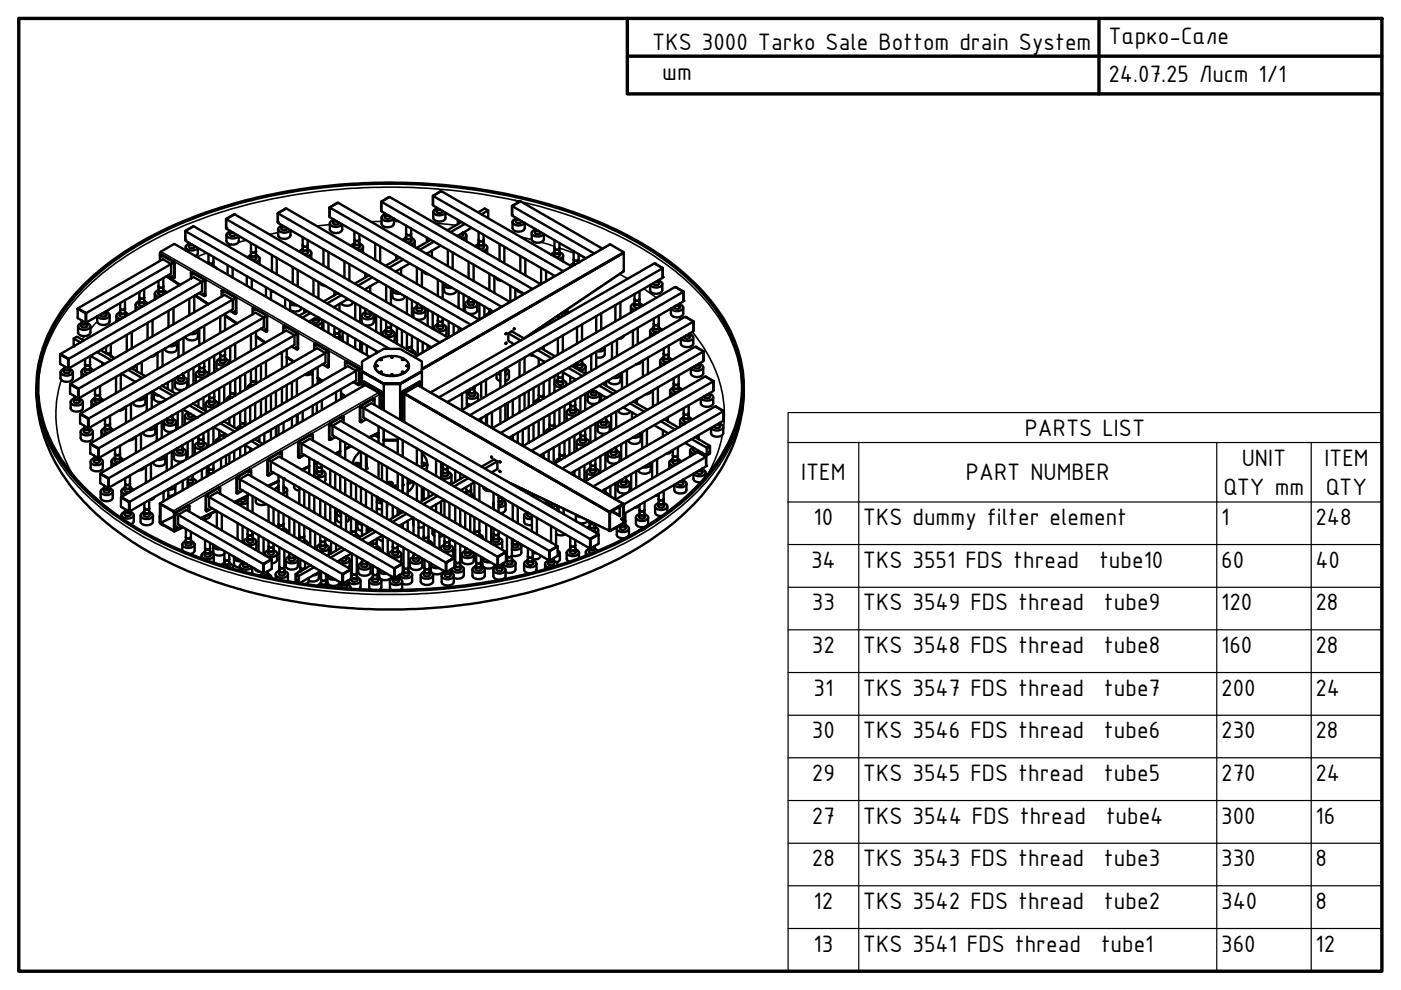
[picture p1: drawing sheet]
<svg xmlns="http://www.w3.org/2000/svg" width="297mm" height="210mm" viewBox="0 0 297 210" stroke-linecap="round" stroke-linejoin="round" font-family="sans-serif">
<defs><g id="words">
<g font-size="5.4">
<text x="138.3" y="10.6">TKS 3000 Tarko Sale Bottom drain System</text>
<text x="235" y="9.4">Тарко-Сале</text>
<text x="140.4" y="16.9">шт</text>
<text x="235" y="17.4">24.07.25 Лист 1/1</text>
<text x="217.3" y="92.4">PARTS LIST</text>
<text x="169.8" y="101.9">ITEM</text>
<text x="204.8" y="101.9">PART NUMBER</text>
<text x="263.3" y="98.8">UNIT</text>
<text x="280.8" y="98.8">ITEM</text>
<text x="259.4" y="105">QTY mm</text>
<text x="281.1" y="105">QTY</text>
<text x="172.5" y="111.4">10</text>
<text x="183" y="111.4">TKS dummy filter element</text>
<text x="258.9" y="111.4">1</text>
<text x="278.9" y="111.4">248</text>
<text x="172" y="120.4">34</text>
<text x="183" y="120.4">TKS 3551 FDS thread</text>
<text x="233" y="120.4">tube10</text>
<text x="258.9" y="120.4">60</text>
<text x="278.9" y="120.4">40</text>
<text x="172.1" y="129.4">33</text>
<text x="183" y="129.4">TKS 3549 FDS thread</text>
<text x="234.1" y="129.4">tube9</text>
<text x="258.9" y="129.4">120</text>
<text x="278.9" y="129.4">28</text>
<text x="172.1" y="138.5">32</text>
<text x="183" y="138.5">TKS 3548 FDS thread</text>
<text x="234.1" y="138.5">tube8</text>
<text x="258.9" y="138.5">160</text>
<text x="278.9" y="138.5">28</text>
<text x="172.5" y="147.5">31</text>
<text x="183" y="147.5">TKS 3547 FDS thread</text>
<text x="234.1" y="147.5">tube7</text>
<text x="258.9" y="147.5">200</text>
<text x="278.9" y="147.5">24</text>
<text x="172.1" y="156.6">30</text>
<text x="183" y="156.6">TKS 3546 FDS thread</text>
<text x="234.1" y="156.6">tube6</text>
<text x="258.9" y="156.6">230</text>
<text x="278.9" y="156.6">28</text>
<text x="172.1" y="165.6">29</text>
<text x="183" y="165.6">TKS 3545 FDS thread</text>
<text x="234.1" y="165.6">tube5</text>
<text x="258.9" y="165.6">270</text>
<text x="278.9" y="165.6">24</text>
<text x="172.1" y="174.6">27</text>
<text x="183" y="174.6">TKS 3544 FDS thread</text>
<text x="234.4" y="174.6">tube4</text>
<text x="258.9" y="174.6">300</text>
<text x="278.9" y="174.6">16</text>
<text x="172.1" y="183.7">28</text>
<text x="183" y="183.7">TKS 3543 FDS thread</text>
<text x="234.1" y="183.7">tube3</text>
<text x="258.9" y="183.7">330</text>
<text x="278.9" y="183.7">8</text>
<text x="172.5" y="192.8">12</text>
<text x="183" y="192.8">TKS 3542 FDS thread</text>
<text x="234.1" y="192.8">tube2</text>
<text x="258.9" y="192.8">340</text>
<text x="278.9" y="192.8">8</text>
<text x="172.5" y="201.8">13</text>
<text x="183" y="201.8">TKS 3541 FDS thread</text>
<text x="233.4" y="201.8">tube1</text>
<text x="258.9" y="201.8">360</text>
<text x="278.9" y="201.8">12</text>
</g>
</g></defs>
<!-- layer: Visible (ISO) -->
<g fill="none" stroke="#000" stroke-width=".51">
<path d="M33.9 54l.2-.6 2.9-1.7 41.4 24M33.9 55.3v-1.2l.2-.1 2.8 1.7v3.2l-.2 .1-1-.6M34 54l.2-.1 2.8 1.7v3.2l-.1 .2M34.2 54.2v.2M34.6 59v2.5a.58 .58 0 0 1-1 0v-1.9M35.3 58.6l2.8 1.9M35.4 58.6l2.8 1.8M36.3 56v2l-18.1 10.4v-2M36.6 58.5l.1 .3zM36.7 55.6l.1 .2M36.8 58.7l-.1-.2 .1 .2M39.3 49v2l40.9 23.6"/>
<path d="M39.4 52.3v.8M40 51.6v.7a.66 .66 0 0 0 .7 .3 .66 .66 0 0 0 .6-.4M40 51.7a.68 .68 0 0 0-.6 .7 .68 .68 0 0 0 .7 .7l1.1-.1 .4-.1 .3-.4M40.1 51.5l.1 .4 .7 .1M40.1 51.5l.2 .3 .5 .1M40.5 59.1v-1.3h.1l2.8 1.6 .1 3.2-.2 .2-1.1-.6M40.5 57.8l.3-.1 2.8 1.8v3.2l-.2 .1M40.8 58.1l-.1-.1 .1 .2M40.9 48l-1.6 1v1.9M40.9 48h.1M40.9 48v.1M41.1 58.7l-28.3 16.4v.1l1.6 .9"/>
<path d="M41.1 58.8l1.7 .9M42 52.6v1.1l-.6 .6M42.8 59.7l-28.2 16.4-1.8-1M42.8 59.8v1.9M43.3 59.6l-.1-.2 .1 .2M44.2 55.6a.62 .62 0 0 0 1.1 0M44.2 53.9v2M45.3 56.2v.3l.6 .4M45.3 54.5v2M45.3 56.4v.2M48 46.5v2l43.5 25.1M48 49.8v1.3a1.51 1.51 0 0 0 2.6 0v-1.1"/>
<path d="M48.3 56.2v2M48.7 49.1v.6a.72 .72 0 0 0 1.3-.1M48.7 49.2a.66 .66 0 0 0-.7 .7 .66 .66 0 0 0 .8 .6h.9l.7-.2 .2-.3M48.7 49l.1 .2 .8 .2M48.8 49l.1 .3 .6 .1M49.3 56.8v2.1M49.6 45.5l-1.7 1 .1 1.9M52.3 58.6v2M53.1 54.1v.6a.68 .68 0 0 0 .6 .4 .68 .68 0 0 0 .7-.4v-.6M53.1 54.2l-.6 .4M53.2 53.9a.54 .54 0 0 0 .3 .6 .54 .54 0 0 0 .6-.2l.3-.1-.1-.3M53.2 51.5v2.6a.62 .62 0 0 0 1.1 0v-2"/>
<path d="M53.2 53.3a.62 .62 0 0 0 1.1 0M53.4 59.2v2M54.4 54.2a.66 .66 0 0 1 .6 .7 .66 .66 0 0 1-.7 .6h-.2M55 54.8v1.3M57.7 54.1v3.4M58.7 54.7v3.4M58.9 45.2v2.1l39.1 22.6M59 48.6v1.3a1.51 1.51 0 0 0 2.6 0v-1.1M59.6 47.9v.6a.72 .72 0 0 0 1.3-.1M59.6 47.9a.66 .66 0 0 0-.6 .8 .66 .66 0 0 0 .8 .5l.9 .1 .6-.3 .3-.2M59.7 47.7v.3l.8 .2M59.8 47.8l.1 .3h.6"/>
<path d="M60.6 44.3l-1.7 .9v1.9M62.1 56.6v3.5M63.1 57.2v3.5M64.1 52.8v.7a.68 .68 0 0 0 .6 .4 .68 .68 0 0 0 .6-.4v-.7M64.1 52.9l-.6 .5M64.2 52.6l-.1 .1a.57 .57 0 0 0 .4 .5 .57 .57 0 0 0 .6-.1l.2-.2-.1-.3M64.2 50.3v2.5a.62 .62 0 0 0 1 0v-1.9M64.2 52a.62 .62 0 0 0 1 0M65.3 52.9a.68 .68 0 0 1 .7 .8 .68 .68 0 0 1-.8 .6h-.1M66 53.6v1.2M66.5 59.2v3.5M67.5 59.8v3.5"/>
<path d="M67.8 60l.4 .4 .8 .2M68.6 52.8v3.5M69.6 53.4v3.5M69.9 44v2l34.7 20.1M69.9 47.3v1.4a1.51 1.51 0 0 0 2.7 0v-1.1M70.6 46.6v.7a.69 .69 0 0 0 .7 .3 .69 .69 0 0 0 .6-.4M70.6 46.7a.66 .66 0 0 0-.7 .6 .66 .66 0 0 0 .7 .7l.9 .1 .6-.2 .4-.3M70.7 46.5l-.1 .2 .2 .2 .7 .1M70.7 46.5l.1 .3 .6 .1M71.5 43l-1.7 1 .1 1.9M73 55.4v3.5M74.1 56v3.5"/>
<path d="M75.1 51.6v.7a.68 .68 0 0 0 .6 .3 .68 .68 0 0 0 .6-.3v-.7M75.1 51.7l-.7 .4M75.1 51.4v.1a.53 .53 0 0 0 .3 .5 .53 .53 0 0 0 .6-.1l.3-.2-.1-.3M75.1 49.1v2.5a.62 .62 0 0 0 1.1 0v-1.9M75.1 50.8a.62 .62 0 0 0 1.1 0M76.3 51.7a.68 .68 0 0 1 .7 .7 .68 .68 0 0 1-.8 .7h-.1M77 52.3v1.3M77.4 58v.9M78.2 58.4l-3 1.7M78.9 58.8l-3 1.8M79.5 51.6v3.5M80.3 59.6l-3 1.8"/>
<path d="M80.6 52.2v3.5M80.8 44.7h.1M80.9 42.8v2l30.2 17.5M80.9 46.1v1.3a1.54 1.54 0 0 0 2.4 .5l.2-.5v-1M81.6 45.4v.6a.69 .69 0 0 0 .6 .4 .69 .69 0 0 0 .6-.5M81.6 45.5a.66 .66 0 0 0-.7 .6 .66 .66 0 0 0 .6 .7l1 .1 .6-.2 .4-.4M81.6 45.3l.2 .4h.6M81.7 45.3l.2 .3 .4 .1M82.5 41.8l-1.7 1v1.9M84 54.2v.9M84 57.5v.1M84.8 54.6l-3.1 1.8"/>
<path d="M85 56.9v1.4M85.5 55l-3 1.8M86 50.4v.6a.72 .72 0 0 0 1.2 0v-.6M86 50.5l-.6 .4M86.1 50.2v.1a.57 .57 0 0 0 .3 .5 .57 .57 0 0 0 .6-.1l.2-.3v-.2M86.1 47.9v2.5a.62 .62 0 0 0 1.1 0v-2M86.1 49.6a.62 .62 0 0 0 1.1 0M86.9 55.9l-3 1.7M87.2 50.5a.68 .68 0 0 1 .7 .7 .68 .68 0 0 1-.7 .6h-.2M87.9 51.2v1.2M88.4 56.7v3.5M89.5 57.3v3.5"/>
<path d="M89.7 57.5l.3 .4 .9 .3M90.5 50.4v.9M90.5 53.7v.2M91.3 50.9l-3 1.7M91.6 53.1v1.4M91.8 43.4h.1M91.8 41.5v2.1l25.8 14.9M91.9 44.9v1.3a1.51 1.51 0 0 0 2.5 .1v-1.2M92 51.2l-3 1.8M92.5 44.2v.6a.69 .69 0 0 0 .7 .4 .69 .69 0 0 0 .6-.5M92.5 44.3a.68 .68 0 0 0-.6 .7 .68 .68 0 0 0 .7 .6h1.1l.5-.2 .2-.3M92.6 44l.1 .4 .7 .1"/>
<path d="M92.6 44.1l.2 .3 .5 .1M92.8 59.3v3.5M93.4 52.1l-3 1.7M93.5 40.6l-1.7 .9v1.9M93.9 59.9v3.4M95 53v3.4M96 53.6v3.4M97.1 46.6v.9M97.8 47.1l-3 1.7M98.1 49.3l-.2 .2M98.2 49.3v.6l-.2 .2-.5 .1-.5-.2M98.3 49.3a.66 .66 0 0 1 .6 .7 .66 .66 0 0 1-.8 .6h-.1"/>
<path d="M98.6 47.5l-3.1 1.7M98.9 49.9v1.3M99.4 55.5v3.5M99.9 48.3l-3 1.8M100.4 56.1v3.5M101.4 51.7v.7a.73 .73 0 0 0 1.2 0v-.7M101.4 51.8l-.6 .5M101.4 45l1.4-.8 .7 .4-1.4 .8M101.5 51.5a.54 .54 0 0 0 .3 .6 .54 .54 0 0 0 .6-.1l.2-.2-.1-.3M101.5 49.2v2.5a.62 .62 0 0 0 1 0v-1.9M101.5 50.9a.62 .62 0 0 0 1 0M102.6 51.8a.68 .68 0 0 1 .7 .7 .68 .68 0 0 1-.8 .6l-.1 .1"/>
<path d="M103.3 52.5v1.2M103.5 44.6v1.6M103.8 58.1v3.4M104.8 58.6v3.5M105.1 58.8l.3 .4 .9 .3M105.9 51.7v3.5M106.9 52.3v3.5M108.6 43.7v2l15.6 9.1M108.7 47v1.4a1.54 1.54 0 0 0 2.3 .4l.3-.4v-1.1M109.3 46.3v.7a.69 .69 0 0 0 .7 .3 .69 .69 0 0 0 .6-.4M109.3 46.4a.66 .66 0 0 0-.6 .7 .66 .66 0 0 0 .7 .6h1.1l.7-.4M109.4 46.2l.1 .3 .7 .2"/>
<path d="M109.4 46.2l.2 .3 .5 .1M110.2 42.7l-1.6 1v1.9M110.3 54.3v3.5M111.4 54.9v3.4M112.7 49.4v1.3a1.5 1.5 0 0 0 2.2 .6l.4-.5v-1.2M113.4 48.7v.6a.67 .67 0 0 0 .6 .4 .67 .67 0 0 0 .6-.5M113.4 48.7a.68 .68 0 0 0-.7 .8 .68 .68 0 0 0 .8 .6h1.1l.7-.5M113.5 48.5v.4l.8 .1M113.5 48.6l.1 .3 .6 .1M114.7 56.8v3.4M115.8 57.4v2.2M117.5 53.4v.7a.73 .73 0 0 0 1.2 0v-.7"/>
<path d="M117.5 53.5l-.7 .5M117.6 53.3a.54 .54 0 0 0 .2 .6 .54 .54 0 0 0 .7-.2l.2-.1-.1-.3M117.6 50.9v2.5a.58 .58 0 0 0 .5 .4 .58 .58 0 0 0 .5-.4v-1.9M117.6 52.6a.62 .62 0 0 0 1 0M118.7 53.5a.68 .68 0 0 1 .7 .7 .68 .68 0 0 1-.8 .7h-.1M119.4 54.2v1.2M121.2 56.5l-27.6-16-1.8 1 27.6 16M121.5 55.9l-.6 .4M121.5 55.8v.5M121.6 55.6l-.1 .3 .3 .2M121.6 53.3v2.6l.3 .2M121.6 55a.62 .62 0 0 0 1.1 0"/>
<path d="M122.7 53.9v1.7M127.7 52.7l-17.3-10-1.8 1 17.4 10M132.2 53.5l-42.7 24.7M138.9 55.9h.1M138.9 55.9l1.6 .9v2M139.7 59.4l-.2 .3-.5 .1M139.7 59.4l-.1 .3-.7 .1M139.7 59.5v.6a.69 .69 0 0 1-.6 .4 .69 .69 0 0 1-.6-.5M139.7 59.6a.66 .66 0 0 1 .7 .7 .66 .66 0 0 1-.7 .6h-1.1l-.7-.5M140.5 56.9l-1.8-1-47.4 27.3M12.8 78.9v1.3a1.51 1.51 0 0 0 2.7 0v-1.3M13.5 78.2v.6a.72 .72 0 0 0 1.3 0v-.6"/>
<path d="M13.5 78.2a.66 .66 0 0 0-.7 .7 .66 .66 0 0 0 .8 .7 1.42 1.42 0 0 0 1.9-.8l-.2-.3-.5-.3M13.6 77.9v.1a.53 .53 0 0 0 .3 .5 .53 .53 0 0 0 .6 0l.2-.2v-.3M13.6 77.6v.6a.58 .58 0 0 0 .6 .3 .58 .58 0 0 0 .5-.4M14.4 76.1v2M14.4 76.1l-1.7-.9 .1 1.9 1.6 1M14.4 78.1h.2M15.6 71.8l.7-.4 1.4 .8M16.5 65.5l1.6 .9v2l-1.6-1zM16.5 65.4l1.7 1 18.1-10.4-1.8-1-18 10.4v.1l1.7 .9v1.9M16.6 69.2v1.3a1.51 1.51 0 0 0 2.6 0v-1.3M17.1 72.6l-1.5-.8v1.6M17.2 68.5v.6a.76 .76 0 0 0 1.3 0v-.6"/>
<path d="M17.2 68.6a.66 .66 0 0 0-.6 .7 .66 .66 0 0 0 .7 .6 1.24 1.24 0 0 0 1.8-.8l-.6-.5M17.3 78.8v1.2M17.3 68.3a.54 .54 0 0 0 .3 .5 .54 .54 0 0 0 .6-.1l.3-.1v-.3M17.3 67.9v.6a.58 .58 0 0 0 .6 .3 .58 .58 0 0 0 .5-.4M17.9 78.1v.6a.73 .73 0 0 0 1.3 0v-.6M17.9 78.1a.68 .68 0 0 0-.6 .7 .68 .68 0 0 0 .7 .7h.2M18 77.9a.54 .54 0 0 0 .3 .6 .54 .54 0 0 0 .7-.2l.2-.1-.1-.3M18 77.2a.62 .62 0 0 0 1.1 0M18.2 68.4h.1M18.2 68.3l-.1 .1M19.1 75.5v2.6a.62 .62 0 0 1-1.1 0v-2M19.2 78.1l.6 .5"/>
<path d="M19.2 75.5l3 1.7M20.6 74.6l3 1.8M21.3 74.2l3 1.8M21.7 76.9v.6M22.4 66l-.1 .3-.5 .1M22.5 74.7a.58 .58 0 0 0 1 0M22.5 73.5v1.4M22.5 66v.3l-.8 .1M22.6 66.1v.7a.72 .72 0 0 1-1.3-.1M22.6 66.2a.68 .68 0 0 1 .6 .7 .68 .68 0 0 1-.8 .6h-1.2l-.5-.5M23.2 66.9v1.3a1.56 1.56 0 0 1-2.6 0v-1.1M23.5 75.3l.1 .3"/>
<path d="M23.5 73v2.5M23.6 75.5l.5 .4M24.6 79.9v3.5M24.7 66.9v1.3M25.4 66.2v.7a.76 .76 0 0 0 1.2 0v-.7M25.4 66.3a.66 .66 0 0 0-.7 .7 .66 .66 0 0 0 .7 .6l.2 .1M25.5 66a.42 .42 0 0 0 .1 .6 .42 .42 0 0 0 .5 0l.3-.1a.25 .25 0 0 0 .2-.2 .25 .25 0 0 0-.1-.3M25.5 65.4a.58 .58 0 0 0 1 0M25.6 79.3v3.4M25.7 79.2l3 1.8M26.5 63.7v2.5a.58 .58 0 0 1-1 0v-1.9M26.6 66.3l.6 .4"/>
<path d="M26.9 71v3.5M27.1 78.4l3 1.8M27.8 78l3 1.8M27.9 70.4v3.5M28.7 77.5l-.3 .4-.4 .2M28.7 64.6v1.2M29 77.4v1.3M29.4 63.9v.6a.72 .72 0 0 0 1.3 0v-.6M29.4 63.9a.68 .68 0 0 0-.7 .8 .68 .68 0 0 0 .8 .6h.2M29.5 63.7a.39 .39 0 0 0 .1 .5 .39 .39 0 0 0 .5 0l.4-.1a.25 .25 0 0 0 .2-.2 .25 .25 0 0 0-.1-.2M29.5 63a.58 .58 0 0 0 1.1 0M30.1 76.7v2.6"/>
<path d="M30.6 61.3v2.6a.55 .55 0 0 1-.5 .3 .55 .55 0 0 1-.6-.3v-2M30.7 63.9l.6 .5M31.3 68.5v3.4M32.3 67.9v3.4M32.8 62.2v1.3M33.1 74.9l-.5 .6-.6 .1M33.4 74.8v3.4M33.5 61.5v.7a.72 .72 0 0 0 1.3 0v-.7M33.5 61.6a.66 .66 0 0 0-.7 .7 .66 .66 0 0 0 .8 .6l.1 .1M33.6 61.3a.47 .47 0 0 0 .2 .6 .47 .47 0 0 0 .5 0l.2-.1a.25 .25 0 0 0 .3-.2 .25 .25 0 0 0-.2-.3M33.6 60.7a.58 .58 0 0 0 1 0M34.5 74.2v3.5"/>
<path d="M34.8 61.6l.5 .4M35.7 65.9v3.5M36.8 65.3v3.5M37.5 72.4a.97 .97 0 0 1-1.3 1h-.3M37.5 72.7v1.3a1.49 1.49 0 0 1-2.6-.1M37.7 80a.66 .66 0 0 0-.6 .7 .66 .66 0 0 0 .7 .6 1.42 1.42 0 0 0 1.9-.7l-.2-.3-.5-.3M37.8 72.2v3.5M38.8 79.2l-.2 .1M38.9 79.7v.1a.62 .62 0 0 1-.5 .5 .62 .62 0 0 1-.6-.4l-.1 .6a.72 .72 0 0 0 1.3 0v-.6M38.9 79.2v.7a.57 .57 0 0 1-.6 .3 .57 .57 0 0 1-.5-.4M38.9 71.6v3.5M40 78.6v3.4"/>
<path d="M40.1 63.3v3.5M41 77.9v3.5M41.2 62.8v3.4M41.3 62.7l2.8 1.8M41.4 62.6l2.8 1.9M41.5 79.3v1.4l.2 .3M41.6 79l.6-.4v.6a.73 .73 0 0 0 1.2 0v-.6a.68 .68 0 0 1 .7 .7 .68 .68 0 0 1-.8 .7 1.47 1.47 0 0 1-1.8-.7zM41.9 69.9l.1 .1a1.24 1.24 0 0 1-1.7 .8M42 70.1v1.3a1.46 1.46 0 0 1-2.2 .6l-.3-.2-.1-.5M42.2 78.4a.54 .54 0 0 0 .3 .6 .54 .54 0 0 0 .7-.2l.2-.1-.1-.3M42.2 77.7a.62 .62 0 0 0 1.1 0M42.2 69.7v3.5"/>
<path d="M42.8 61.8l-28.2 16.3v-2M43.1 62.3l.2 .1v.2zM43.2 62.3l.1 .2zM43.3 76.6v2a.62 .62 0 0 1-1.1 0v-1.4M43.3 69.1v3.4M44.1 79.3v.3M44.4 76v3.5M45.4 75.4v3.5M45.9 76.8v1.3l.2 .4M46.6 76v.6a.72 .72 0 0 0 1.2 0v-.6M46.6 76.1a.66 .66 0 0 0-.7 .6 .66 .66 0 0 0 .6 .7 1.41 1.41 0 0 0 2-.7l-.3-.4-.4-.2M46.7 75.8a.39 .39 0 0 0 0 .5 .39 .39 0 0 0 .5 .1l.4-.1a.25 .25 0 0 0 .2-.2 .25 .25 0 0 0-.1-.3"/>
<path d="M46.7 75.2a.58 .58 0 0 0 1 0M46.7 67.1v3.5M47 62.9v-1.2l.2-.2 2.8 1.8v3.2l-.2 .1-1-.7M47 61.6l.3-.1 2.7 1.5 .1 .3v3.1l-.1 .1M47.2 61.7l.2 .2-.1 .1zM47.2 61.8l.1 .1M47.2 61.7l.2 .2M47.6 62.5l-32.7 18.9v.1M47.6 62.5l1.8 1-32.7 18.9-1.8-1M47.7 74.1v1.9a.58 .58 0 0 1-1 0v-1.3M47.7 67l2.4 1.6M47.7 66.9l2.5 1.7"/>
<path d="M47.7 66.5v3.5M48.5 76.8v.3M48.8 73.5v3.4M49.4 63.6v2l-32.7 18.9v-2.1M49.7 66.1l.1 .3zM49.7 63.2l.2 .2zM49.7 66.1l.2 .2M49.9 72.9v3.4M50.9 79.8v3.4M52 79.2v3.4M53.2 78.5v3l.4 .2M53.2 70.9v3.5"/>
<path d="M53.6 66.6v-1.3l2.9 1.6v3.4l-1.2-.6M53.6 65.3l.2-.1 2.8 1.7v3.3l-.1 .1M53.8 65.5l.1 .2M54.1 66.3l-37.1 21.4 .1 .1M54.2 66.3l1.7 1M54.3 71.3l2 1.3M54.3 71.4l1.9 1.3M54.3 70.3v3.5M54.3 77.9v3.4M55.3 77.2v3.5M55.9 67.3l-37.1 21.4-1.8-1M55.9 67.4v2l-37.1 21.4v-2.1"/>
<path d="M56.2 69.9l.1 .2zM56.3 67l.1 .2M56.3 69.9l.1 .1M56.4 60.9v2M56.4 76.6v3.5M57.4 61.7l.6 .2M57.4 61.5v2.1M59.4 74.9l.4 .2M59.5 74.8l.3 .1M59.8 74.7v3.5M60.1 70.4v-1.2l.2-.1 2.8 1.7v3.3h-.2l-1.1-.6M60.2 69.1l.2-.1 2.7 1.7 .1 3.2-.2 .2"/>
<path d="M60.2 69.3l.2 .3zM60.3 69.3l.2 .2zM60.5 63.3v2M60.8 75.7l1.5 1M60.8 75.8l1.4 .9M60.8 74.1v3.5M61.5 64.4l.6 .3h.9M61.5 63.9v2M62.4 71l-1.7-.9-41.6 23.9 .1 .2M62.4 71.1l-41.5 24-1.8-1.1M62.4 73.1l-41.5 24v-2M62.4 71.1v2"/>
<path d="M62.7 70.8l.2 .2zM62.8 70.8l.1 .1M62.8 73.6l.1 .2M63.9 65.2a1.51 1.51 0 0 1-2.4 .5M64.5 65.6v.7M65.1 66l-1.7 .9M65.5 78.9l.8 .6M65.6 78.9l.7 .5M65.6 68.1v.2M65.7 68v.3v-.1M65.8 66.4l-1.7 1M66 79.3l-.7 .2h-.7"/>
<path d="M66.3 78.5v3.4M66.6 74.2v-1.3h.2l2.8 1.6v3.2l-.2 .2-1-.6M66.7 72.9l.2-.1 2.8 1.8v3.1l-.1 .2M66.9 73.1l.1 .2M67.2 73.8l-45.9 26.6v.1M67.3 67.2l-1.8 1M67.3 73.8l1.7 1.1M67.4 77.9v3.4M67.5 67.3l-.2 .4h-.5l-.3-.1M67.6 67.4a.69 .69 0 0 1-1.1 .2M67.6 67.5v.6a.73 .73 0 0 1-1.2 0v-.4M67.6 67.5a.66 .66 0 0 1 .7 .7 .66 .66 0 0 1-.8 .6l-.7 .1"/>
<path d="M68.3 68.2l-.1 1.5M68.6 68v2M69 74.9l-46 26.5-1.7-1M69 76.9l-46 26.5v-2M69 74.9v1.9M69.5 74.7l-.1-.2 .1 .2M69.5 77.6l-.1-.2 .1 .2M69.6 68.6v2M70.8 71.2v.1M70.9 71l-.1 .3M70.9 69.3v2M70.9 70.4a.62 .62 0 0 0 1.1 0"/>
<path d="M70.9 61.7v.9M70.9 65.1v.1M71.7 62.2l-3 1.7M72 71l.1 .3-.2 .1-.5 .2M72 69.9l-.1 1.4-.7 .2M72 64.4v1.4M72.1 71.2l-.1 .7M72.1 71.3l.5 .4M72.4 62.6l-3 1.7M72.6 72.2v.1M72.6 70.3v2M73.2 78v-1.3l.1-.1 2.8 1.7 .1 3.3-.2 .1-1.1-.7"/>
<path d="M73.2 76.6h.3l2.7 1.6 .1 .3v3l-.2 .1M73.3 76.8l.2 .3zM73.5 77l-.1-.2 .1 .3M73.7 70.9v2M73.8 77.6l-48.1 27.8v.1M73.8 63.4l-3 1.7M73.8 77.7l1.7 .9-48 27.8-1.8-1M73.9 63.5h-.3M74.8 64a1.54 1.54 0 0 1-2.4 .4l-.1-.1M75.3 64.3v3.4M75.3 71.9v1.9M75.5 78.7v2l-48 27.7v-2"/>
<path d="M75.8 78.3l.2 .2zM75.9 78.3l.1 .2M76.4 64.9v3.4M76.4 72.4v2.1M76.7 66.9v1.4l.1 .3M76.8 78.7v-2.1l4.5-2.6h3.5l4.7 2.6v2.2l-4.7 2.6v-.1l4.7-2.6M76.8 72.7v2M76.8 78.8v3.2M76.8 78.8l4.5 2.6M77.3 66.3a.66 .66 0 0 0-.6 .7 .66 .66 0 0 0 .7 .6 1.24 1.24 0 0 0 1.8-.8l-.6-.5M77.4 66v.1a.62 .62 0 0 0 .5 .5 .62 .62 0 0 0 .7-.4v.7a.73 .73 0 0 1-1.3 0v-.7M77.4 65.5v.7a.57 .57 0 0 0 .6 .3 .57 .57 0 0 0 .5-.4"/>
<path d="M77.4 61.3v.1M77.5 65.5l.2 .2M77.8 73.3v2M78.5 60.7v1.3M79.2 66.9v1.4a1.38 1.38 0 0 1-1.9 .6M79.5 77.6a2.75 2.75 0 0 0 2.9 2.1 4.1 4.1 0 0 0 4.2-1.6l.1-.5M79.7 77.6h.3h-.3M79.8 66.8v3.5M79.8 74.4v.5M79.8 76.7a5.1 5.1 0 0 1 6.6 0 1.61 1.61 0 0 1-1.1 2.5 5.1 5.1 0 0 1-5.6-.9 1.31 1.31 0 0 1 .1-1.6zM80.6 79h.3M80.6 78.9h.3"/>
<path d="M80.7 76.2l.2 .1zM80.8 67.5v3.4M81.1 70.7v.4M81.7 70v.6a.72 .72 0 0 0 1.3 0v-.6M81.7 70.1a.66 .66 0 0 0-.6 .6 .66 .66 0 0 0 .6 .7 1.41 1.41 0 0 0 2-.7l-.2-.4-.5-.2M81.9 69.8a.47 .47 0 0 0 .1 .5 .47 .47 0 0 0 .6 0l.2-.1a.25 .25 0 0 0 .2-.2 .25 .25 0 0 0-.1-.2M81.9 68v2a.58 .58 0 0 0 1 0v-1.3M81.9 69.2a.58 .58 0 0 0 1 0M81.9 60.5v3.5M82.6 74l-43.3-25 1.8-1 47.4 27.4M82.9 61.1v3.5M82.9 79.5h.4"/>
<path d="M82.9 79.4l.4 .1-.2 .1zM83 79.5h.2M83 75.6l.3 .1-.3 .1zM83.2 61.5v1.3a1.51 1.51 0 0 0 2.6 0M83.2 75.7h-.2h.3M83.3 61.3a.97 .97 0 0 0 1.3 1l.3-.1M83.7 70.7v1.4l-.2 .3M84.2 69.4v3.5M85.2 76.3h.4M85.2 78.9h.4M85.2 70v3.5M85.3 76.3h.2"/>
<path d="M85.3 79h.2M85.8 62.8h.1M86.2 77.6h.3zM86.2 77.5l.3 .1-.3 .1zM86.3 74l-.1 .1M86.3 73.4a.62 .62 0 0 0 1 0M86.3 63v3.5M86.3 70.6v3.5M87.3 74l.1 .3-.4 .2M87.3 71.2v3l-.3 .3M87.3 63.7v3.4M87.4 74.3l.6 .3 .1 .5"/>
<path d="M87.4 74.2v.5M87.6 65.7v1.5l.2 .2M88.1 74.9v.2M88.3 65v.6a.68 .68 0 0 0 .6 .4 .68 .68 0 0 0 .6-.4v-.6M88.3 65.1a.66 .66 0 0 0-.7 .7 .66 .66 0 0 0 .8 .6 1.24 1.24 0 0 0 1.8-.8l-.7-.5M88.4 64.8l-.1 .1a.62 .62 0 0 0 .5 .5 .62 .62 0 0 0 .7-.2v-.2M88.4 64.3v.7a.57 .57 0 0 0 .6 .3 .57 .57 0 0 0 .5-.4M88.5 64.3l.2 .1M88.6 71.9v3.4M89.6 72.5v2.2M90.2 65.7v1.3a1.38 1.38 0 0 1-1.9 .7M90.7 65.6v3.5"/>
<path d="M90.7 73.2v.9M91.7 66.2v3.5M92 69.5v.4M92.7 68.8v.6a.72 .72 0 0 0 1.3 0v-.6M92.7 68.8a.68 .68 0 0 0-.7 .8 .68 .68 0 0 0 .8 .6 1.28 1.28 0 0 0 1.8-.8l-.6-.6M92.8 68.6a.39 .39 0 0 0 .1 .5 .39 .39 0 0 0 .4 0h.5a.25 .25 0 0 0 .2-.2 .25 .25 0 0 0-.1-.3M92.8 66.8v2a.58 .58 0 0 0 1.1 0v-1.3M92.8 68a.58 .58 0 0 0 1.1 0M94.1 60.3v1.3a1.51 1.51 0 0 0 2.7 0M94.2 60.1l-.1 .2a1.31 1.31 0 0 0 1.7 .7M94.7 69.5v1.3l-.3 .4M95 71.6l-45.3-26.2-1.7 1.1 45.3 26.1"/>
<path d="M95.1 68.2v3.4M96.2 68.8v2.1M96.8 61.6h.1M97.2 61.8v3.5M97.2 69.4v.9M98.3 62.5v3.4M98.6 64.5v1.5l.2 .2M99.3 63.8v.6a.68 .68 0 0 0 .6 .4 .68 .68 0 0 0 .6-.4v-.6M99.3 63.9a.66 .66 0 0 0-.7 .7 .66 .66 0 0 0 .8 .6 1.34 1.34 0 0 0 1.8-.8l-.3-.4-.4-.1M99.4 63.6h-.1a.55 .55 0 0 0 .3 .6 .55 .55 0 0 0 .6-.1l.3-.4M99.4 63v.8a.58 .58 0 0 0 .5 .3 .58 .58 0 0 0 .5-.4M99.4 63.1l.3 .1"/>
<path d="M101.2 64.5v1.3a1.38 1.38 0 0 1-1.9 .7M101.6 67.8l-40.9-23.6-1.8 1 40.9 23.6M101.6 64.4v3.3M102.7 65v2.2M103.7 66.4l-.4 .2-.3 .4M103.7 66.3v.3M103.8 66.1l-.1 .3 .1 .1M103.8 65.6v.9M103.8 65.6l.3 .2M105.3 79.2l.1 1.2 .7 .4M105.5 79.1l.6 .4M106 78.8l.1 .1"/>
<path d="M106.1 78.8v3.4M107.1 78.2v3.4M107.2 78.1l-.1 .1M107.2 78.1l-.1 .8M107.2 78.1a.68 .68 0 0 1 .7 .7 .68 .68 0 0 1-.8 .7M107.3 72.7l-.2 .1M107.3 70.7l-.2 .1M107.8 70.7l.7-.5 2.6 1.6 21.1-14.3v-3.9l-42.7 24.7 42.7-24.7v-.1l-2.9-1.7-41.5 23.9M107.8 70.7v1.6l1.2 .7M107.8 70.7l2.6 1.5M107.9 78.8v1.4l-.1 .2-.7 .4M108.1 64l-36.4-21-1.8 1 36.4 21"/>
<path d="M108.2 60.6v3.4M109 69.7h.1l-.1 .2zM109 69.7l-.1 .1M109.3 61.2v2.2M109.6 61.4l.3 .5 .8 .2M110.2 76.4v3.5M111.2 75.8v3.5M112.2 75.2l1 .3M112.5 75l3 1.8M112.6 70.8v.1M113.7 70.1v.2M114 74.2l3 1.8"/>
<path d="M114.2 76v1.5M114.6 60.3l-32-18.5-1.7 1 32 18.5M114.7 73.8l2.9 1.7M115.3 73.5v.6M115.3 76.6v.3M117.6 79.7v3.5M118.3 79.8a.62 .62 0 0 0 1 0M118.3 71.7v3.5M118.4 66.9v.7M118.4 66.9l.4 .4M119 66.4l.1 .4 .3 .2M119.1 78.8l3 1.7"/>
<path d="M119.3 79v1.6a.62 .62 0 0 1-1 0v-1.3M119.3 71.1v3.5M120.2 65.8l.1 .1a.59 .59 0 0 1-.4 .5 .59 .59 0 0 1-.6-.1M120.2 65.6l-.1 .6-.2 .1-.6-.1M120.3 66.1l.3 .2M120.3 66v.5M120.5 78l3 1.7M120.9 79.9v1.3M121.2 77.6l3 1.7M122 77.1v.9M122.3 77v.7a.68 .68 0 0 0 .6 .3 .68 .68 0 0 0 .6-.3v-.7M122.3 77.1l-.3 .1"/>
<path d="M122.3 69.4v3.4M123.3 76.3l-.2 .2M123.4 76.8a.59 .59 0 0 1-.4 .7 .59 .59 0 0 1-.7-.3v-.2M123.4 76.3v.7a.56 .56 0 0 1-.6 .4 .56 .56 0 0 1-.5-.5M123.4 68.8v3.4M123.5 77.1a.68 .68 0 0 1 .7 .7 .68 .68 0 0 1-.8 .7h-.6M124.2 77.8l-.1 1.5M125.3 75.2v3.5M126.4 67v3.5M126.4 74.6v3.5M127.5 66.4v3.5M128.2 73.5a.95 .95 0 0 1-1.4 1h-.3"/>
<path d="M128.2 73.8v1.3a1.42 1.42 0 0 1-1.8 .7M129.8 72.7v3.4M130.5 64.7v3.5M130.8 72v3.5M131.5 79.2a.97 .97 0 0 1-1.3 1l-.3-.1M131.5 64.1v3.4M131.6 79.4v1.3a1.52 1.52 0 0 1-2.4 .4l-.2-.4M131.9 79v3.4M132.3 71.2l-.6 .6-.6 .1M132.9 78.4v3.4M133.8 65v1.3M134.2 70.1v3.4"/>
<path d="M134.5 64.3v.6a.68 .68 0 0 0 .6 .4 .68 .68 0 0 0 .6-.4v-.6M134.5 64.4a.68 .68 0 0 0-.7 .7 .68 .68 0 0 0 .7 .6h.2M134.5 64.1a.57 .57 0 0 0 .4 .6 .57 .57 0 0 0 .6-.2l.2-.2-.1-.2M134.5 63.5a.62 .62 0 0 0 1.1 0M135.2 69.5v3.5M135.6 61.7v2.6a.62 .62 0 0 1-1.1 0v-2M135.7 64.4l.6 .4M136 76.6l-.4 .5-.8 .2M136.3 76.4v3.5M137.4 75.8v3.5M137.8 70.2v1.3M138.5 69.5v.6a.68 .68 0 0 0 .6 .4 .68 .68 0 0 0 .6-.4v-.6"/>
<path d="M138.5 69.6a.66 .66 0 0 0-.7 .7 .66 .66 0 0 0 .8 .6h.1M138.6 69.3v.1a.57 .57 0 0 0 .3 .5 .57 .57 0 0 0 .6-.2l.2-.2v-.2M138.6 68.7a.62 .62 0 0 0 1.1 0M139.7 66.9v2.6a.62 .62 0 0 1-1.1 0v-2M139.7 69.6l.7 .4M140 76.6v1.2M140.4 60.2v1.3a1.47 1.47 0 0 1-2.6 0v-1.1M140.6 75.8v.7a.73 .73 0 0 0 1.3 0v-.7M140.6 75.9a.68 .68 0 0 0-.6 .7 .68 .68 0 0 0 .7 .6l.1 .1M140.7 75.6a.54 .54 0 0 0 .3 .6 .54 .54 0 0 0 .6-.1l.3-.2-.1-.3M140.7 75a.62 .62 0 0 0 1.1 0M141.8 73.3v2.5a.58 .58 0 0 1-.6 .3 .58 .58 0 0 1-.5-.3v-1.9"/>
<path d="M141.9 75.9l.6 .4M143.3 60.9h.1M143.3 60.9l1.6 .9v2M143.9 79.6v2.5a.62 .62 0 0 1-1.1 0v-1.9M144.1 64.4l-.2 .3-.5 .1M144.1 64.4v.3l-.8 .1M144.2 64.5v.6a.72 .72 0 0 1-1.3-.1M144.2 64.6a.66 .66 0 0 1 .7 .7 .66 .66 0 0 1-.8 .6h-1l-.6-.2-.2-.3-.1 1.1a1.51 1.51 0 0 0 2.7 0v-1.3M144.9 61.9l-1.8-1.1-45.3 26.2M145.4 67.2l1.6 .9v2M146.2 70.7l-.2 .3-.5 .1M146.3 70.7l-.1 .3-.7 .1"/>
<path d="M146.3 70.8v.6a.7 .7 0 0 1-.6 .4 .7 .7 0 0 1-.7-.4M146.3 70.9a.68 .68 0 0 1 .7 .7 .68 .68 0 0 1-.8 .6h-1.3l-.5-.5M147 71.6v1.3a1.56 1.56 0 0 1-2.6 0v-1.1M147 68.2l-1.8-1-40.8 23.6M147.5 73.5l1.7 1-.1 1.9M148.3 77a.44 .44 0 0 1-.6 .4M148.4 77v.2l-.2 .2-.6 .1M148.4 77.1v.7a.72 .72 0 0 1-1.2-.1M148.4 77.2a.66 .66 0 0 1 .7 .7 .66 .66 0 0 1-.8 .6l-.9 .1-.7-.3-.2-.2M149.1 77.9v1.3a1.51 1.51 0 0 1-2.6 0v-1.1M149.1 74.5l-1.7-1-36.5 21M149.6 79.9l1.7 .9v1.9"/>
<path d="M7.7 82a34.9 34.9 0 0 0 10.9 25.2 67.9 67.9 0 0 0 26.2 15.8 119 119 0 0 0 67.1 2.7 80.4 80.4 0 0 0 31.3-15.2 39.5 39.5 0 0 0 13.7-20.8l.6-3.1 .2-4.6M14.9 81.5l1.7 1v1.9l-1.7-.9zM14.9 81.5l1.7 .9v2l.1 .1M15 85.2v1.3a1.56 1.56 0 0 0 2.5 .3l.1-1.6M15.7 84.5v.6a.68 .68 0 0 0 .6 .4 .68 .68 0 0 0 .6-.4v-.6M15.7 84.6a.68 .68 0 0 0-.7 .7 .68 .68 0 0 0 .7 .6 1.45 1.45 0 0 0 1.9-.7l-.2-.4-.5-.2M15.7 84.3a.54 .54 0 0 0 .3 .6 .54 .54 0 0 0 .7-.1l.2-.2-.1-.3M15.7 84v.5a.56 .56 0 0 0 .6 .3 .56 .56 0 0 0 .5-.4M17 87.9l1.6 .8 .1 2-1.7-.9zM17.1 87.8h.1M17.1 91.5v1.4a1.52 1.52 0 0 0 2.4 .4l.2-.4v-1.4M17.1 87.8l1.7 1-.1 1.9 .1 .1"/>
<path d="M17.8 90.8v.7a.73 .73 0 0 0 1.2 0v-.7M17.8 90.9a.66 .66 0 0 0-.7 .7 .66 .66 0 0 0 .8 .6 1.34 1.34 0 0 0 1.8-.7l-.1-.3-.6-.3M17.9 90.6l-.1 .1a.57 .57 0 0 0 .4 .5 .57 .57 0 0 0 .6-.1l.2-.2v-.2M17.9 90.3v.5a.58 .58 0 0 0 .5 .3 .58 .58 0 0 0 .5-.4M19.1 94.2l1.7 .9v1.9l-1.7-.9zM19.2 94.2h.1M19.2 97.9v1.3a1.56 1.56 0 0 0 2.5 .3l.1-1.6M19.3 94.2l1.6 .9-.1 1.9 .1 .1M19.4 85.1v1.3M19.9 97.1v.7a.68 .68 0 0 0 .6 .3 .68 .68 0 0 0 .6-.3v-.7M19.9 97.2a.68 .68 0 0 0-.7 .7 .68 .68 0 0 0 .8 .7 1.32 1.32 0 0 0 1.8-.8l-.3-.4-.4-.2M20 97a.54 .54 0 0 0 .3 .5 .54 .54 0 0 0 .6-.1l.2-.2v-.2"/>
<path d="M20 96.6v.5a.58 .58 0 0 0 .5 .3 .58 .58 0 0 0 .5-.4M20.1 84.4v.6a.68 .68 0 0 0 .6 .4 .68 .68 0 0 0 .6-.4v-.6M20.1 84.5a.66 .66 0 0 0-.7 .7 .66 .66 0 0 0 .8 .6h.1M20.2 84.2a.56 .56 0 0 0 .3 .6 .56 .56 0 0 0 .7-.2l.1-.1-.1-.3M20.2 83.6a.62 .62 0 0 0 1 0M21.2 81.8v2.6a.62 .62 0 0 1-1 0v-2M21.3 84.5l.6 .4M21.5 91.5v1.2M22.2 90.7v.7a.76 .76 0 0 0 1.3 0v-.7M22.2 90.8a.68 .68 0 0 0-.7 .7 .68 .68 0 0 0 .8 .6l.1 .1M22.3 90.5a.54 .54 0 0 0 .3 .6 .54 .54 0 0 0 .6-.1l.3-.3-.2-.2M22.3 89.9a.62 .62 0 0 0 1 0"/>
<path d="M23.3 88.2v2.5a.58 .58 0 0 1-.5 .3 .58 .58 0 0 1-.5-.3v-1.9M23.5 90.8l.5 .4M23.6 97.8v1.2M24.3 97v.7a.72 .72 0 0 0 1.3 0v-.7M24.3 97.1a.66 .66 0 0 0-.7 .7 .66 .66 0 0 0 .8 .6l.2 .1M24.4 96.8l-.1 .1a.66 .66 0 0 0 .6 .5 .66 .66 0 0 0 .7-.3l-.2-.3M24.4 96.2a.62 .62 0 0 0 1 0M25.4 94.5v2.5a.62 .62 0 0 1-1 0v-1.9M25.6 97.1l.6 .5M26.4 86.4l-.5 .5-.7 .2M26.7 86.2v3.5M27.8 85.6v3.5"/>
<path d="M28.5 92.7l-.3 .5-.9 .2M28.8 92.6v3.4M29.9 91.9v3.5M30.6 99l-.5 .6-.6 .1M30.8 83.9v.1a1.18 1.18 0 0 1-1.7 .8M30.8 84.1v1.3a1.47 1.47 0 0 1-2.6 0M30.9 98.9v3.4M31.1 83.7v3.4M32 98.3v3.4M32.2 83.1v3.4M32.3 83l3 1.8M32.9 90.2a.94 .94 0 0 1-1.3 1h-.4"/>
<path d="M32.9 90.4v1.4a1.56 1.56 0 0 1-2.5 .2v-.3M33.2 90v3.4M33.7 82.2l3 1.7M33.8 83.9l-.9-.2-.3-.5v1.3a1.45 1.45 0 0 0 2 .6M34.3 89.4v3.5M34.4 81.8l3 1.7M34.5 81.7v.1M34.8 89.5v1.3a1.4 1.4 0 0 0 1.9 .7M35 96.5l.1 .1a1.18 1.18 0 0 1-1.7 .9M35.1 96.7v1.4a1.52 1.52 0 0 1-2.4 .4l-.2-.5M35.2 84.7l-.1 .2M35.3 96.3v3.5"/>
<path d="M35.4 88.8v.6a.76 .76 0 0 0 1.3 0v-.6M35.4 88.8a.68 .68 0 0 0-.6 .8 .68 .68 0 0 0 .7 .6 1.38 1.38 0 0 0 1.9-.8l-.2-.3-.5-.3M35.6 81.1v1.4M36.4 95.7v3.5M36.5 88.1l-.2 .1M36.6 88.6a.41 .41 0 0 1-.1 .5 .41 .41 0 0 1-.5 0l-.5-.1-.1-.3M36.6 88.1v.7a.54 .54 0 0 1-.6 .3 .54 .54 0 0 1-.4-.4M36.6 80.5v2.6M36.9 95.9v1.2a1.45 1.45 0 0 0 1.9 .7M37.1 80.6v1.3a1.38 1.38 0 0 0 1.9 .7M37.4 89.5v1.4l-.2 .3M37.5 95.1v.6a.72 .72 0 0 0 1.3 0v-.6"/>
<path d="M37.5 95.2a.66 .66 0 0 0-.6 .6 .66 .66 0 0 0 .6 .7 1.41 1.41 0 0 0 2-.7l-.3-.5-.4-.1M37.7 87.4v3.5M38.7 94.4l-.3 .1M38.7 94.9a.37 .37 0 0 1 0 .5 .37 .37 0 0 1-.5 .1l-.5-.2-.2-.2M38.7 94.4v.7a.55 .55 0 0 1-.5 .3 .55 .55 0 0 1-.5-.4M38.7 86.8v3.5M38.8 86.8l3 1.7M39.2 88.2v1.4l.2 .3M39.5 95.9v1.3l-.2 .3M39.7 80.6v1.4l-.2 .3M39.8 93.8v3.5M39.9 87.5a.68 .68 0 0 0-.7 .7 .68 .68 0 0 0 .8 .7h.9l.8-.5"/>
<path d="M40 87.5l.4 .2M40.2 86l3 1.7M40.6 87.8l-.6-.2-.1-.2v.7a.7 .7 0 0 0 1.2 0M40.9 93.1v3.5M40.9 85.6l3 1.7M41 85.5v.1M41.3 94.5v1.4l.2 .3M42 93.8v.6a.73 .73 0 0 0 1.2 0v-.6M42 93.9a.66 .66 0 0 0-.7 .7 .66 .66 0 0 0 .8 .6 1.23 1.23 0 0 0 1.8-.9l-.7-.4M42.1 93.6a.54 .54 0 0 0 .3 .6 .54 .54 0 0 0 .6-.2l.2-.2-.1-.2M42.1 93a.62 .62 0 0 0 1 0M42.1 84.9v1.3"/>
<path d="M42.8 99.6v2M43.1 91.8v2a.62 .62 0 0 1-1 0v-1.4M43.1 84.3v2.5M43.6 85.6v1.5M43.9 99v2M43.9 94.5v.3M44.2 99.9v.4l.6 .2M44.2 98.8v1.4l.3 .2h.4M44.2 99.3a.62 .62 0 0 0 1.1 0M44.2 91.2v3.5M44.3 84.9v.6a.72 .72 0 0 0 1.3 0v-.6M44.3 85a.68 .68 0 0 0-.7 .7 .68 .68 0 0 0 .8 .6 1.28 1.28 0 0 0 1.8-.8l-.6-.5"/>
<path d="M44.4 84.7a.56 .56 0 0 0 .3 .6 .56 .56 0 0 0 .7-.2l.2-.2-.2-.2M44.4 84.1a.62 .62 0 0 0 1 0M45.3 99.9v.2M45.3 98.2l-.1 2M45.3 90.6v3.5M45.3 90.6l3 1.7M45.4 82.9v2a.62 .62 0 0 1-1 0v-1.3M45.7 93.6v.2M46.2 85.6v.4M46.4 92.9l-.6 .4v.5M46.4 92.9v.5M46.5 92.6l-.1 .4 .4 .2"/>
<path d="M46.5 91.2v1.7l.4 .2M46.5 92a.62 .62 0 0 0 1 0M46.5 82.4v3.4M46.7 89.8l3 1.7M46.9 97.3v1.9M47.5 89.3l3 1.8M47.5 92.6l.1 .1M47.5 81.7v3.5M47.5 89.3v.1M47.5 91.8v1M47.9 96.6v2.1M48.6 88.7v1.3"/>
<path d="M48.6 96.2v2M48.7 84l-.6 .5-.1 .4v-.2M48.7 84v.6M48.8 83.8l-.1 .3 .4 .2M48.8 81v3l.4 .3M48.8 83.2a.62 .62 0 0 0 1.1 0M49.7 88.1v2.5M49.7 95.6v2M49.9 83.8h.1M49.9 80.4v3.5M50.8 90.4l-.3 .1-.3 .4M50.8 90.3v.6"/>
<path d="M50.9 90.1v.1a.31 .31 0 0 0 0 .3 .31 .31 0 0 0 .3 .1M50.9 87.3v3.1l.4 .2M50.9 89.5a.62 .62 0 0 0 1.1 0M50.9 94.9v2M52 90.1v.1M52 86.8v3.4M52 94.3v2M52 94.4l1.6 .9M53 99.8l-.1 .2M53 86.1v3.5M53 95v.7M53.1 81.5l-.6 .4v.5v-.3"/>
<path d="M53.1 81.4v.6M53.2 99.6l-.2-.1-2.8 1.7-.1 3.3 .2 .1M53.2 81.2v.1a.31 .31 0 0 0 0 .3 .31 .31 0 0 0 .3 .2M53.2 80.6a.62 .62 0 0 0 1.1 0M53.3 93.5l1.7 1M54 93.1l1.8 1M54.1 85.5v3.5M54.1 93.1v.1M54.3 81.2v.1M55 92.6v1.1M55.3 88.2h.1M55.3 84.8v3.5"/>
<path d="M56 91.9v2.1M56.4 84.2v3.4M57 97.6l.1-.1-.1 .3zM57 97.5l-.1 .2zM57 91.4l-.5 .3M57.4 97.8l37.1 21.5v2l-37.1-21.4zM57.4 83.6v3.5M57.4 91.1v2M58.5 82.9v3.5M58.5 90.5v2M59.1 90.2v2M59.1 96.8l-1.7 1"/>
<path d="M59.2 96.8l37.1 21.5-1.8 1M59.4 96.2l.2-.1-.1 .2zM59.5 96.1l-.1 .1M59.7 95.9l-.2-.1-2.8 1.7v3.2l.2 .2M59.8 82.2v3.5M59.8 97.2v-1.3l-.2-.1-2.7 1.7-.1 3.2 .1 .2 1.1-.7M60.1 89.6v2M60.8 81.6v3.5M61.4 88.8l-.5 .3M61.9 81v3.5M61.9 88.6v2M62.9 80.4v3.5"/>
<path d="M62.9 87.9v2.1M63.1 87.9v2M63.5 96.6h.2l-.2 .3zM63.5 93.7h.2l-.2 .3zM63.6 96.6l-.1 .2zM63.6 93.7l-.1 .2 .1-.2M63.9 94l41.6 24v2.1l-41.6-24M63.9 94.1v2M64.2 87.3v2M64.2 99.6v.1M65.6 98.9l-1.5 .8M65.6 98.8l-1.6 .8"/>
<path d="M65.6 97v3.5M65.7 93.1l-1.7 .9M65.7 93l41.6 24-1.8 1M66 92.4l.1-.1-.1 .2M66.3 92h-.3l-2.8 1.7v3.2l.2 .1M66.3 86v2M66.3 93.4v-1.3l-.1-.1-2.8 1.7-.1 3.3 .2 .1 1.1-.7M66.6 97.6v3.5M67.1 99.7v.6a.73 .73 0 0 0 1.2 0v-.6M67.1 99.8l-.5 .2M67.2 98.9a.62 .62 0 0 0 1 0M67.2 99.5a.54 .54 0 0 0 .3 .6 .54 .54 0 0 0 .6-.1l.2-.2-.1-.3"/>
<path d="M67.2 98.1v1.6a.62 .62 0 0 0 1 0v-1.1M67.2 85.5v2M67.3 98l-.7 .3M67.4 80.1l.9 .6M67.4 80.2l.8 .6M67.4 98.1l-.8 .3M68 80.7l-.2 .3M68.2 84.9v2M68.3 99.8a.68 .68 0 0 1 .7 .6 .68 .68 0 0 1-.7 .7h-1l-.7-.2M70 90.1l.1-.2-.1 .2M70 90l.2-.1v.2l-.2 .1zM70 99.6v3.5"/>
<path d="M70.1 92.9l-.1 .1M70.1 92.8l-.1 .2M70.1 92.8l.1 .1-.1 .2zM70.5 90.3l46 26.5v2l-46-26.5v-2M70.5 90.3l1.8-1 45.9 26.5-1.7 1M71.2 83.2v2M72.1 95.6l-1 .6M72.1 95.8l-.9 .4M72.1 93.3v3.4M72.3 83.4l.9 .6M72.3 83.5l.8 .6M72.3 82.6v2"/>
<path d="M72.6 84h-.3M72.6 83.9v.5M72.6 88.5l-.1 .2M72.6 83.7v.3l.3 .2M72.6 83.8l.1 .2 .3 .2M72.8 88.3l-.2-.1-2.8 1.8v3.1l.1 .2M72.9 89.6v-1.3h-.2l-2.8 1.7v3.3l1.2-.6M73.2 93.9v3.4M74.4 94.6l-1.2 .5M74.5 94.6l-1.3 .7M75.9 81.2l.1 .2M76.2 98.5l-.3-.2h-.5l-.2 .2a.57 .57 0 0 1 .5-.4 .57 .57 0 0 1 .5 .4l-.6 .3"/>
<path d="M76.4 95.7l-1 1.1-.5 .9-.1 .6M76.5 89.2l.2-.2-.2 .3M76.5 95.8v3.5M76.7 86.2l-.2 .1M77 81.8v-.8h.2l3.6 2.1 .1 .3v3.3M77 81l.3-.1 3.6 2.2 .1 3.7M77 86.5l48.1 27.8v2l-48.1-27.8M77 86.5l1.8-1 48.1 27.8-1.8 1M77 86.5v2M77.2 81.2l.1 .2zM77.3 81.2v.1M77.6 96.4v3.5"/>
<path d="M77.7 98.3l.3 1.1M77.7 96.5v2.1M79.2 84.7l-.2 .2M79.3 84.5l-.2-.1-2.7 1.7-.1 3.2 .2 .2M79.4 85.8v-1.2l-.2-.1-2.8 1.7v3.3h.2l1-.6M79.4 92.3l.9 .5M79.5 92.2l.8 .4M80 92l.3 .2M80.3 91.8l-2 .9M80.3 91.9l-1.9 .9M80.3 90.4v3.5M80.3 98v3.4"/>
<path d="M80.5 86.4v-2.8l-.2-.3-2.9-1.7-43.5 25.1M80.6 83.2l.1 .1M81 98.4v3.4M81.3 93.3h3h-3v.1h3M81.3 81.3l-4.5-2.6v.1l4.5 2.6M81.3 91v3.5M81.4 81.4h3.4M82 99v3.5M84.3 92.8v3.4M84.8 81.3h-3.5v.1h3.5M84.9 81.4l4.6-2.6v3.3M85.4 93.4v3.4"/>
<path d="M85.5 83.2v.1M85.7 83.5v-.1l3-1.7 43.5 25.1M85.7 83.5l43.5 25.1 2.9-1.7 .1 4M85.7 83.5l43.5 25.1v3.9M85.7 83.4l43.5 25.1M85.7 83.5v6M88.4 95.1v3.5M88.9 81.3l.1-.1-.1 .2zM88.9 81.2v.1M89.1 81l-.2-.1-3.6 2.2-.1 6.1M89.2 82v-.9l-.2-.1-3.5 2-.2 .2v6.1M89.5 98.3h.4l.4 .2"/>
<path d="M89.5 98.2l.2-.1a.38 .38 0 0 1 .6 .4 .38 .38 0 0 1-.6 .3l-.2-.1M89.5 96.1a3 3 0 0 1 .8 3.6M89.5 95.7v3.5M90.6 98.4l-.3 1.3M92.5 97.5v3.4M93 84.3l47.5-27.4v2l-45.7 26.4M93.5 98.1v3.4M93.9 99.2a.58 .58 0 0 0 1 0M93.9 99.8a.42 .42 0 0 0 .1 .5 .42 .42 0 0 0 .5 0h.3a.25 .25 0 0 0 .2-.2 .25 .25 0 0 0-.1-.3M93.9 98.3v1.7a.58 .58 0 0 0 1 0v-1.1M94.9 85.2v.1M96.5 99.8v2.4"/>
<path d="M98 83.5v3.4M99 85.5l.8 .3M99 82.9v3.4M99.4 83.1v.6a.73 .73 0 0 0 1.3 0v-.6M99.4 83.1l-.4 .3M99.5 82.9a.54 .54 0 0 0 .3 .5 .54 .54 0 0 0 .7-.1l.2-.1-.1-.3M99.6 88l45.3-26.1v2l-43.5 25.1M100.6 82.2l-.3 .3-.6-.1M100.6 81.9v1.2a.62 .62 0 0 1-1.1 0v-.5M100.7 83.1a.68 .68 0 0 1 .6 .7 .68 .68 0 0 1-.6 .7h-1.1l-.6-.3M101.3 83.8v1.2M102 81.1v3.5"/>
<path d="M102 88.7v.7M103 80.5v3.5M103 88.1v1.9M103.3 87.9v2.2M104.2 96.8l.1 .2M104.3 87.3v3.4M105.5 97.8l-.8-.4-2.6 1.5M105.5 97.8l-2.7 1.5M105.5 97.8v1.7l-1.3 .7M106 99.8l.1 .2-.1-.2-.1 .2h.2M106 97.8l.1 .2M106.1 86.3v3.5"/>
<path d="M106.1 91.8l40.9-23.6v2l-39.1 22.6M107.1 85.7v3.5M107.7 85.4v3.5M108.7 84.8v3.5M108.7 92.3v1M109.8 91.8v2.1M110.2 84v3.3M110.8 91.1v3.4M111.2 83.4v3.4M111.8 90.6l-.5 .3M112.1 90.4v3.4M112.1 82.9v3.4"/>
<path d="M112.7 95.6l36.4-21.1v2.1l-34.6 20M113.1 82.2v3.5M113.1 89.8v3.5M113.4 85.3v.2M114.1 84.7l-.4 .2a.46 .46 0 0 0-.2 .6M114.1 84.6v.5M114.2 84.4l-.1 .2 .1 .2 .3 .1M114.2 81.6v3l.4 .3M114.2 83.8a.62 .62 0 0 0 1.1 0M114.2 89.2v3.4M115.3 84.4v.1M115.3 81v3.5"/>
<path d="M115.3 88.6v3.4M115.3 96.1v.9M116.3 95.5v2.2M116.4 90.9l-.5 .3-.1 .6-.1-.3M116.4 90.8v.6M116.5 90.6v.1a.31 .31 0 0 0 0 .3 .31 .31 0 0 0 .3 .2M116.5 87.9v3l.4 .2M116.5 90a.62 .62 0 0 0 1.1 0M116.5 80.3v3.4M117.4 94.9v3.4M117.6 90.6v.1M117.6 82.9l.1 .2"/>
<path d="M117.6 87.3v3.4M117.9 97.9v.2M118.2 80.6v.7a.76 .76 0 0 0 1.2 0v-.7M118.2 80.7l-.6 .4M118.3 80.4l-.1 .1a.63 .63 0 0 0 .6 .5 .63 .63 0 0 0 .6-.3l-.1-.3M118.5 97.2l-.5 .4-.1 .5M118.5 97.1v.6M118.6 97l-.1 .2 .4 .3M118.6 94.2v3l.4 .2M118.6 96.3a.62 .62 0 0 0 1.1 0M118.6 86.6v3.5M119.2 99.3l32.1-18.5v2.1l-30.3 17.4"/>
<path d="M119.4 80.7a.66 .66 0 0 1 .7 .7 .66 .66 0 0 1-.8 .6l-.9 .1-.5-.2-.3-.4M119.7 97h.1M119.7 86v3.5M119.7 93.6v3.4M120.1 81.3v.4M120.1 87.3v1.4l.3 .4M120.7 92.9v3.5M120.8 86.6v.7a.72 .72 0 0 0 1.3 0v-.7M120.8 86.7a.68 .68 0 0 0-.7 .7 .68 .68 0 0 0 .8 .7 1.28 1.28 0 0 0 1.8-.9l-.6-.5M120.9 86.4a.56 .56 0 0 0 .3 .6 .56 .56 0 0 0 .7-.2l.2-.1-.1-.3M120.9 85.8a.62 .62 0 0 0 1.1 0M121.8 92.3v3.5"/>
<path d="M121.8 99.9v.9M122 84.7v1.9a.62 .62 0 0 1-1.1 0v-1.3M122 80.5v.1M122.3 93.7v1.3l.2 .4M122.8 87.3v.4M122.9 99.3v2.1M122.9 93v.6a.76 .76 0 0 0 1.3 0v-.6M122.9 93a.68 .68 0 0 0-.6 .7 .68 .68 0 0 0 .7 .7 1.38 1.38 0 0 0 1.9-.8l-.2-.3-.5-.3M123.1 92.8a.38 .38 0 0 0 0 .5 .38 .38 0 0 0 .5 0l.4-.1a.25 .25 0 0 0 .2-.2 .25 .25 0 0 0-.1-.2M123.1 92.1a.58 .58 0 0 0 1 0M123.1 84.1v3.5M123.9 98.7v3.3"/>
<path d="M124.1 91v2a.58 .58 0 0 1-1 0v-1.4M124.1 83.5v3.4M124.6 83.6v1.3a1.38 1.38 0 0 0 1.9 .7M124.9 93.7v.3M125.1 99.3v.6a.72 .72 0 0 0 1.2 0v-.6M125.1 99.4a.66 .66 0 0 0-.7 .7 .66 .66 0 0 0 .7 .6 1.42 1.42 0 0 0 1.9-.7l-.3-.5-.4-.1M125.2 99.1a.4 .4 0 0 0 0 .5 .4 .4 0 0 0 .5 .1l.6-.3-.1-.3M125.2 98.5a.62 .62 0 0 0 1 0M125.2 90.4v3.5M125.3 82.8a.69 .69 0 0 0 1.1 .2M125.3 82.9v.6a.73 .73 0 0 0 1.2 0v-.4M125.3 82.9a.66 .66 0 0 0-.7 .7 .66 .66 0 0 0 .7 .7 1.35 1.35 0 0 0 1.9-.8"/>
<path d="M125.3 82.7l.3 .4 .4 .1 .3-.2M125.6 82.6l3 1.7M126.2 97.3v2a.62 .62 0 0 1-1 0v-1.3M126.2 89.8v3.5M126.7 89.9v1.3a1.41 1.41 0 0 0 1.9 .7M127 81.8l3 1.7M127.2 83.6v1.4l-.2 .3M127.3 96.7v3.5M127.4 89.2v.6a.68 .68 0 0 0 .6 .4 .68 .68 0 0 0 .6-.4v-.6M127.4 89.3a.68 .68 0 0 0-.7 .7 .68 .68 0 0 0 .8 .6 1.32 1.32 0 0 0 1.8-.8l-.3-.4-.4-.1M127.5 83.7v1.3M127.8 81.4l3 1.7"/>
<path d="M128.4 96.1v3.5M128.4 88.5l-.2 .1M128.5 89a.54 .54 0 0 1-.3 .6 .54 .54 0 0 1-.6-.1l-.2-.4M128.5 88.5v.7a.58 .58 0 0 1-.5 .3 .58 .58 0 0 1-.5-.4M128.5 80.9v.9M128.5 84.3v.1M128.8 96.2v1.4a1.38 1.38 0 0 0 1.9 .6M129.3 89.9v1.4l-.2 .3M129.5 95.5v.7a.73 .73 0 0 0 1.2 0v-.7M129.5 95.6a.66 .66 0 0 0-.7 .7 .66 .66 0 0 0 .8 .6 1.23 1.23 0 0 0 1.8-.8l-.7-.5M129.6 87.9v3.4M130.6 94.8l-.3 .2"/>
<path d="M130.6 95.3h.1a.61 .61 0 0 1-.4 .6 .61 .61 0 0 1-.7-.2l-.1-.2M130.6 94.8v.7a.57 .57 0 0 1-.5 .3 .57 .57 0 0 1-.5-.4M130.6 87.3v3.4M131.1 87a1.38 1.38 0 0 0 2 .6l.5-.4M131.4 96.2v1.5l-.2 .2M131.7 94.2v3.4M132 86.5h.4M132.2 86.4l3 1.7M132.8 93.6v3.4M133.2 93.3v.1M133.6 85.5l3 1.8M134 87.4v1.4"/>
<path d="M134.3 85.1l3 1.8M134.9 99.9v3.4M135 84.7v.9M135 88v.2M135.8 91.8v.2a1.31 1.31 0 0 1-1.6 .8M135.8 92v1.4a1.51 1.51 0 0 1-2.6 0M136.1 91.6v3.5M137.2 91v3.5M137.9 98.1a.94 .94 0 0 1-1.3 1h-.3M138 98.4v1.3a1.56 1.56 0 0 1-2.7 0v-.1M138.1 82.9l-.5 .6-.7 .1M138.3 98v3.4"/>
<path d="M138.4 82.7v3.5M138.7 90.1l3 1.8M139.3 97.3v3.5M139.5 82.1v3.5M140.1 89.3l3 1.8M140.5 91.2v1.4M140.8 88.9l3 1.7M141.6 88.5v.9M141.6 91.8v.1M141.9 98.1v1.2M142.1 82.9v1.2M142.4 95.6l-.5 .5-.7 .1"/>
<path d="M142.6 97.3v.7a.68 .68 0 0 0 .6 .4 .68 .68 0 0 0 .6-.4v-.7M142.6 97.4a.68 .68 0 0 0-.7 .7 .68 .68 0 0 0 .8 .7h.1M142.7 97.2a.54 .54 0 0 0 .3 .6 .54 .54 0 0 0 .6-.2l.2-.1-.1-.3M142.7 96.5a.62 .62 0 0 0 1 0M142.7 82.1v.7a.68 .68 0 0 0 .7 .4 .68 .68 0 0 0 .6-.4v-.7M142.7 82.2a.66 .66 0 0 0-.6 .7 .66 .66 0 0 0 .7 .6l.2 .1M142.8 81.9a.54 .54 0 0 0 .3 .6 .54 .54 0 0 0 .7-.1l.2-.1-.1-.4M142.8 81.3a.62 .62 0 0 0 1.1 0M143.7 94.8v2.5a.62 .62 0 0 1-1 0v-1.9M143.8 97.4l.6 .4M144 82.2l.6 .4M144.2 89.2v1.2"/>
<path d="M144.9 88.4v.7a.72 .72 0 0 0 1.2 0v-.7M144.9 88.5a.68 .68 0 0 0-.7 .8 .68 .68 0 0 0 .7 .6h.2M144.9 88.3a.54 .54 0 0 0 .3 .6 .54 .54 0 0 0 .7-.2l.2-.3-.1-.1M144.9 87.6a.62 .62 0 0 0 1.1 0M145.2 93.9l4.7 2.7v-1.7M146 85.9v2.5a.58 .58 0 0 1-.5 .4 .58 .58 0 0 1-.6-.4v-1.9M146.1 88.5l.6 .5M146.3 95.5v1.3M146.6 93.1l3.3 1.8M146.9 94.9a.66 .66 0 0 0-.6 .7 .66 .66 0 0 0 .8 .6h.1M147 94.9v.6l.2 .2 .6 .1 .4-.2M147.1 95l.2 .1"/>
<path d="M147.4 92.7l3.1 1.8v1.7l-.6 .4M148 95.9l1.7 .9v2M148.1 92.3v.8M148.7 95.9l-.3 .2M148.8 99.4l-.1 .3-.5 .1M148.9 99.4a.51 .51 0 0 1-.3 .5 .51 .51 0 0 1-.5-.1M148.9 99.5v.6a.69 .69 0 0 1-.6 .4 .69 .69 0 0 1-.6-.5M148.9 99.6a.66 .66 0 0 1 .7 .7 .66 .66 0 0 1-.8 .6h-1.1l-.6-.5M148.9 96v.4M149.3 84v.1M149.7 96.9l-1.8-1-17.3 10M149.9 95.8l.6 .3v-1.4l-.6 .3v1.4l.6-.3"/>
<path d="M150.5 83.4l-.3 .3h-.4M150.5 83.3l-.1 .4-.7 .1M150.5 83.5v.6a.72 .72 0 0 1-1.2 0M150.5 83.5a.68 .68 0 0 1 .7 .8 .68 .68 0 0 1-.7 .6h-1.1l-.7-.5M150.5 94.5l-.6 .4M151.2 84.2v1.3a1.56 1.56 0 0 1-2.6 0v-1.1M151.3 80.8l-1.8-1-32 18.5M151.3 82.7h.1M151.7 86.2l1.7 .9v2M152.6 89.7l-.2 .4h-.5M152.6 89.7l-.1 .3-.7 .1M152.7 89.8v.6a.69 .69 0 0 1-.7 .4 .69 .69 0 0 1-.6-.4"/>
<path d="M152.7 89.9a.66 .66 0 0 1 .6 .7 .66 .66 0 0 1-.7 .6l-.8 .1-.6-.2-.4-.4M153.3 90.5v1.3a1.47 1.47 0 0 1-2.6 0v-1.1M153.4 87.2l-1.8-1-27.6 15.9M153.4 89.1h.1M21.3 100.5l1.6 1v1.9l-1.6-1zM21.3 100.5h.1M21.3 104.2v1.3a1.47 1.47 0 0 0 2.6 0v-1.3M21.4 100.5l1.5 .9v2M22 103.5v.6a.73 .73 0 0 0 1.2 0v-.6M22 103.6a.66 .66 0 0 0-.7 .7 .66 .66 0 0 0 .8 .6 1.24 1.24 0 0 0 1.8-.8l-.7-.5M22.1 103.3a.54 .54 0 0 0 .3 .6 .54 .54 0 0 0 .6-.2l.2-.1v-.3M22.1 102.9v.6a.58 .58 0 0 0 .6 .3 .58 .58 0 0 0 .5-.4"/>
<path d="M22.9 103.4h.1M25.7 105.5l1.6 1v1.9l-1.6-1zM25.7 105.5h.1M25.7 104.1v1.2M25.7 109.2v.6M25.8 105.5l1.6 .9-.1 2h.2M26.4 103.3v.7a.72 .72 0 0 0 1.3 0v-.7M26.4 103.4a.68 .68 0 0 0-.7 .8 .68 .68 0 0 0 .8 .6h.2M26.4 108.5v.6a.72 .72 0 0 0 1.3 0v-.6M26.4 108.6a.66 .66 0 0 0-.7 .7 .66 .66 0 0 0 .8 .6 1.24 1.24 0 0 0 1.8-.8l-.6-.5M26.5 103.2a.38 .38 0 0 0 .1 .5 .38 .38 0 0 0 .5 0l.4-.1a.25 .25 0 0 0 .2-.2 .25 .25 0 0 0-.1-.2M26.5 108.3a.41 .41 0 0 0 .1 .5 .41 .41 0 0 0 .5 0l.5-.2v-.3"/>
<path d="M26.5 102.5a.58 .58 0 0 0 1.1 0M26.5 108v.5a.55 .55 0 0 0 .6 .3 .55 .55 0 0 0 .5-.4M27.6 100.8v2.5a.55 .55 0 0 1-.5 .4 .55 .55 0 0 1-.6-.4v-1.9M27.7 103.4l.6 .5M28.4 109.2v1.4l-.6 .5M29.8 109.3v1.3a1.56 1.56 0 0 0 2.6 0v-1.3M30.5 108.6v.6a.72 .72 0 0 0 1.2 0v-.6M30.5 108.6a.66 .66 0 0 0-.7 .7 .66 .66 0 0 0 .6 .7 1.41 1.41 0 0 0 2-.8l-.3-.4-.4-.2M30.6 108.4a.39 .39 0 0 0 0 .5 .39 .39 0 0 0 .5 0h.4a.25 .25 0 0 0 .2-.2 .25 .25 0 0 0-.1-.3M30.6 107.8a.58 .58 0 0 0 1 0M31.6 106v2.6a.55 .55 0 0 1-.5 .3 .55 .55 0 0 1-.5-.3v-1.9M32.8 105.4l-.3 .4-.9 .3"/>
<path d="M33.9 109.4v1.5l.2 .2 .7 .3M33.9 106.9v-.2l3 1.8 .1 4.2M33.9 106.9l3 1.7v3.9l.1 .1 1.7-.9-1.7 .9M33.9 110.7l.1 .1M33.9 110.7l.2 .4M33.9 106.9h.1v3.9M33.9 109.2v.4M33.9 106.9v3.8M34 110.8l.1 .1M34.1 111.1l2.9 1.6 1.8-.9M34.1 110.9v.2M34.1 110.9l2.8 1.6"/>
<path d="M34.6 104.3l.1 .3M34.7 104.3v2M35.7 103.7v2M37.1 102.8a.95 .95 0 0 1-1.2 1h-.2M37.2 103.1v1.5l-.5 .4-1 .1M37.3 109l.1-.2-.1 .2M37.3 108.9l.2-.1v.2l-.2 .1zM37.4 111.7h.1l-.1 .3zM37.4 111.7l-.1 .2M37.8 109.1l18 10.5v2l-18-10.4M37.8 109.2v1.9M38.7 115.4v1.4"/>
<path d="M38.7 102v1.9M39.3 114.7v.6a.72 .72 0 0 0 1.3 0v-.6M39.3 114.8a.68 .68 0 0 0-.6 .7 .68 .68 0 0 0 .7 .6 1.28 1.28 0 0 0 1.8-.8l-.6-.5M39.4 114.5a.56 .56 0 0 0 .4 .6 .56 .56 0 0 0 .6-.2l.2-.2-.1-.2M39.4 112.2v2.5a.62 .62 0 0 0 1.1 0v-2M39.4 113.9a.62 .62 0 0 0 1.1 0M39.5 108.1l-1.7 1M39.5 108.1l18.1 10.4-1.8 1.1M39.8 102.8l.8 .1M39.8 101.3v2M39.9 107.4l-.1 .1M40.1 107.2l-.3-.1-2.7 1.6-.1 3.3 .2 .2"/>
<path d="M40.2 108.5v-1.3h-.2l-2.8 1.7v3.2l.2 .1 1-.6M40.8 100.8l-.2 .1M40.9 101.2a.54 .54 0 0 1-.3 .6 .54 .54 0 0 1-.7-.1l-.1-.1M40.9 100.7v.7a.62 .62 0 0 1-1.1 0M40.9 101.4l-.1 .9-.7 .1-.3-.2M40.9 101.5l.6 .4 .1 .4M41.3 115.4l-.1 1.5-.5 .5h-.4M41.6 102.2v.1M42.7 117.8v.6M43.4 117v.7a.76 .76 0 0 0 1.3 0v-.7M43.4 117.1a.68 .68 0 0 0-.7 .7 .68 .68 0 0 0 .8 .7 1.32 1.32 0 0 0 1.8-.8l-.2-.3-.4-.3M43.5 116.9h-.1a.64 .64 0 0 0 .5 .6 .64 .64 0 0 0 .7-.3l.1-.2-.2-.1"/>
<path d="M43.5 114.5v2.5a.58 .58 0 0 0 .5 .4 .58 .58 0 0 0 .5-.4v-1.9M43.5 116.2a.62 .62 0 0 0 1 0M43.9 108.1v-.2v.2M43.9 108h.2l-.1 .2zM43.9 105v.2M44.1 100.1v.8M44.1 100.2l-.2 .1M44.3 105.4l28.3 16.3v2.1l-28.3-16.4v-2M45.2 115.8v1.2a1.5 1.5 0 0 0 2.2 .6l.2-.1M45.3 115.5a.94 .94 0 0 0 1.3 1h.3M45.3 117.8v1.5M45.8 108.3l-3.3 1.6"/>
<path d="M46 108.3l-3.3 1.7a1.5 1.5 0 0 0 1.9-.7v-.3M46 108.4v3.5M46.1 104.4l-1.7 .9M46.1 104.4l28.3 16.3-1.8 1M46.4 103.6h.2l-.2 .3zM46.4 103.6v.2M46.7 103.4l-.3-.1-2.8 1.8v3.2l.2 .1M46.7 104.7v-1.3h-.2l-2.8 1.7v3.2l.2 .1 1.1-.6M47 109v3.5M47.5 119.5l-.6 .3M47.5 119.4v.6M47.6 119.2a.42 .42 0 0 0 .1 .5 .42 .42 0 0 0 .5 0l.3-.1a.25 .25 0 0 0 .2-.2 .25 .25 0 0 0-.1-.2"/>
<path d="M47.6 116.9v2.5a.58 .58 0 0 0 1 0v-2M47.6 118.6a.58 .58 0 0 0 1 0M48.7 119.4v.6l-.2 .3M48.7 119.5l.4 .1a.47 .47 0 0 1 .3 .4 .47 .47 0 0 1-.2 .5M49.6 118.3v1.4l.1 .2 1.1 .4M49.7 118.1a1.03 1.03 0 0 0 1.4 .9h.2M50.2 106.4v.3M50.2 106.3a1.69 1.69 0 0 0 2.3 .3M50.4 110.9v3.5M50.5 101.3l.1 .1-.2 .1zM50.5 104.2l-.1 .1M50.5 101.3l-.1 .1"/>
<path d="M50.8 101.6l32.8 18.9v2l-32.8-18.9v-1.9M51.4 105.8h.3l.4-.4v.7a.74 .74 0 0 1-1.3-.1M51.4 111.5v3.5M51.5 119.3v.6a.72 .72 0 0 0 1.3 0M51.5 119.4a.68 .68 0 0 0-.7 .7 .68 .68 0 0 0 .8 .6h1l.4-.1 .4-.4M51.6 119.1l-.1 .3 .2 .2h.7M51.6 119.2l.1 .2 .6 .2M51.7 114.8v.4M51.9 114.5l.5-.4v.6a.76 .76 0 0 0 1.3 0v-.6a.68 .68 0 0 1 .7 .8 .68 .68 0 0 1-.8 .6 1.38 1.38 0 0 1-1.9-.8zM51.9 105.5l-.4 .2M52.1 105.5l.4 .2M52.5 107.9l-.1 .1"/>
<path d="M52.5 113.9a.63 .63 0 0 0 .5 .6 .63 .63 0 0 0 .6-.4v-.2M52.5 112.2v1.9a.62 .62 0 0 0 1.1 0v-1.4M52.5 113.3a.62 .62 0 0 0 1.1 0M52.5 105.1l-2.8 1.3M52.5 105.2l-2.7 1.3M52.5 104.6v3.4M52.6 100.6l-1.7 1M52.6 100.6l32.7 18.9-1.7 1M53.3 100.9v-1.2l-.3-.1-2.8 1.8v3.2h.2l1.1-.6M53.6 105.2v3.5M54.2 105.6v.7a1.45 1.45 0 0 0 2 .7l.2-.1M54.4 114.8v1.3l-.3 .5"/>
<path d="M54.8 113.5v3.4M55.9 114.1v3.4M56 119.6l1.6-.9v1.9l-1.6 1zM56.2 117.4v.3M56.8 116.6v.7a.76 .76 0 0 0 1.3 0v-.7M56.8 116.7a.66 .66 0 0 0-.6 .7 .66 .66 0 0 0 .7 .6 1.42 1.42 0 0 0 1.9-.7l-.2-.3-.5-.3M56.9 116.4v.1a.57 .57 0 0 0 .4 .5 .57 .57 0 0 0 .6-.1l.2-.2-.1-.3M56.9 114.7v1.9a.62 .62 0 0 0 1.1 0v-1.3M56.9 115.8a.62 .62 0 0 0 1.1 0M56.9 100.5l.2-.1-.1 .2zM56.9 107.2v3.4M57 100.4l-.1 .2"/>
<path d="M57.5 118.6h.1M57.5 118.6l-1.6 1v2h-.1M57.5 118.6l.1 .1M57.6 118.5v.2M58 107.8v3.4M58.3 103.9l.1-.3 .6-.4 .1 .8M58.8 117.4l-.1 1.5-.5 .4-.6 .1M59.1 103v.3M59.1 111.7l-.1 .1M59.1 111.1a.62 .62 0 0 0 1 0M59.1 102l-2.2 1M59.1 102.1l-2.2 1"/>
<path d="M59.1 100.8v3.5M59.1 108.4v3.5M59.2 116v5a.62 .62 0 0 0 1.1 0v-4.4M60.1 103v.3M60.1 104l.1-.8 .1 .1a.62 .62 0 0 1 .6 .7 .62 .62 0 0 1-.7 .5l-.1 .1M60.1 111.7l.1 .4-.4 .2M60.1 109v3l-.4 .2M60.1 101.4v3.5M60.2 112l.5 .3 .1 .6 .1-.2M60.2 111.9v.6M60.2 101.5l-.1 .1M60.6 118.7v1.3a1.5 1.5 0 0 0 2.1 .6l.5-.5v-1.4"/>
<path d="M60.9 103.9v1.4M61.3 118a.68 .68 0 0 0-.7 .8 .68 .68 0 0 0 .7 .6 1.32 1.32 0 0 0 1.9-.8l-.3-.4-.4-.2M61.3 117.8a.57 .57 0 0 0 .4 .6 .57 .57 0 0 0 .7-.2l.1-.3v.7a.68 .68 0 0 1-.6 .4 .68 .68 0 0 1-.6-.4v-.6M61.3 117.2v.8a.58 .58 0 0 0 .6 .3 .58 .58 0 0 0 .5-.4M61.3 109.7v3.5M61.4 117.3l.2 .1M62.4 102.7l.1 .9 1 .4M62.4 110.3v3.5M63.5 114.3l-.1 .1M63.5 113.7a.62 .62 0 0 0 1 0M63.5 103.3v3.5M63.5 110.9v3.5"/>
<path d="M63.7 118.6v2.5M64.5 114.3l.1 .1a.31 .31 0 0 1 0 .3 .31 .31 0 0 1-.4 .1M64.5 111.5v3.1l-.4 .2M64.5 104v3.5M64.6 114.6l.4 .1a.48 .48 0 0 1 .2 .7M64.6 114.5v.6M64.7 119.2v1.3M65 111.8l.5 .3M65.3 115.2v.3M65.6 104.6v3.4M65.8 112.2v3.5M65.8 119.8v.1"/>
<path d="M65.8 119.8l-3.1 1.9M66.6 105.2v3.4M66.8 112.9v3.4M67.1 116.1v.4M67.8 115.4v.6a.72 .72 0 0 0 1.2 0v-.6M67.8 115.5a.66 .66 0 0 0-.7 .7 .66 .66 0 0 0 .8 .6 1.42 1.42 0 0 0 1.8-.7l-.1-.3-.6-.3M67.9 115.2v.1a.53 .53 0 0 0 .3 .5 .53 .53 0 0 0 .5-.1l.3-.2v-.3M67.9 113.5v1.9a.62 .62 0 0 0 1.1 0v-1.3M67.9 114.6a.62 .62 0 0 0 1.1 0M67.9 105.9v3.5M69 106.5v3.5M69 100.4v1.4l-.4 .4"/>
<path d="M69.4 114.4l.5 .3M69.7 116.1v1.6M70 107.2v3.4M70.2 114.8v2.6M71.1 111.1l-.1 .1M71.1 100.2v3.5M71.1 107.8v3.4M71.2 115.4v1.4M71.4 108.8v1.4l.3 .4 .6 .2M71.8 108.2a.66 .66 0 0 0-.4 .8 .66 .66 0 0 0 .8 .5h.1M72.1 108.3v.5l.2 .2M72.1 100.8v3.5"/>
<path d="M72.3 108.5v3.4M72.3 116v.1M72.4 116.1l-3 1.7M72.8 118.3l.6-.1v-.3v.7a.7 .7 0 0 1-1.2 0M73.1 116.5l-3 1.7M73.2 101.4v3.5M73.4 118l-.5 .3M73.4 109.1v3.4M73.4 118a.68 .68 0 0 1 .7 .8 .68 .68 0 0 1-.7 .6h-1.1l-.7-.4M73.7 109.3l-.3 .1M74 109.4v.8l-.6 .5M74.1 118.7v1.4l-.2 .3"/>
<path d="M74.4 113.1h.1M74.4 112.5a.62 .62 0 0 0 1.1 0M74.4 102.2v3.4M74.4 109.7v3.5M74.5 117.3l-3 1.8M74.6 117.4v5a.62 .62 0 0 0 1 0v-4.4M75.5 113.1a.31 .31 0 0 1 0 .4 .31 .31 0 0 1-.3 .1M75.5 110.3v3l-.4 .3M75.5 102.8v3.4M75.6 113.3l.4 .3 .2 .3M75.6 113.3v.5M75.8 110.5l.2 .5 .8 .3"/>
<path d="M75.8 110.5v1.4l.4 .5 .6 .2M76.5 103.3v3.5M76.6 119.3v.6a.76 .76 0 0 0 1.3 0v-.6M76.6 119.4a.68 .68 0 0 0-.7 .7 .68 .68 0 0 0 .8 .6 1.38 1.38 0 0 0 1.9-.8l-.2-.3-.5-.2M76.8 119.1a.41 .41 0 0 0 0 .5 .41 .41 0 0 0 .5 0l.6-.2v-.2M76.8 118.6v.7a.54 .54 0 0 0 .5 .3 .54 .54 0 0 0 .5-.4M76.8 111v2.6M76.8 118.6l.2 .2M77.6 104v3.5M77.8 111.6v1.4M78.4 112l-.6 .5M78.9 115.6l-.1 .1"/>
<path d="M78.9 115a.58 .58 0 0 0 1 0M78.9 104.7v3.5M78.9 112.2v.2M78.9 114.8v.9M79 112.3l-3.1 1.8M79 119.9v2.5a.62 .62 0 0 0 1.1 0v-1.9M79.7 112.7l-3 1.7M79.9 115.6a.3 .3 0 0 1 0 .4 .3 .3 0 0 1-.3 .1M79.9 106.5l1.1 .2M79.9 107.8l1.1 .2M79.9 114.2v1.7l-.4 .2M79.9 105.3v3.5"/>
<path d="M80 105.3l-.1 .1M80 115.9l.6 .3v.6M80 115.8v.6M80.2 105.5l.1 .6 .7 .1M80.2 114l.2 .4 .8 .3M80.7 116.6v.2M81 105.9v3.5M81.1 113.6l-3 1.7M81.2 113.6v3.5M82 106.5v3.5M82.1 106.6l-.1 .9M82.2 102.5a.54 .54 0 0 1 .5-.3 .54 .54 0 0 1 .5 .4l-.6 .2"/>
<path d="M82.2 102.5l.6-.2 .4 .3M82.2 114.2v3.5M82.5 117.5v.3M82.6 114.4l-.4 .2M83.2 116.7v.7a.68 .68 0 0 0 .6 .3 .68 .68 0 0 0 .6-.3v-.7M83.2 116.8a.68 .68 0 0 0-.7 .7 .68 .68 0 0 0 .8 .7 1.32 1.32 0 0 0 1.8-.8l-.3-.4-.4-.2M83.3 116.6a.54 .54 0 0 0 .3 .5 .54 .54 0 0 0 .6-.1l.2-.2-.1-.2M83.3 114.8v1.9a.62 .62 0 0 0 1 0v-1.3M83.3 115.9a.62 .62 0 0 0 1 0M83.3 107.2v2.6M84.3 102.9l-1.3 .1M84.3 103.1h-1.1"/>
<path d="M84.3 108.4l.5 .2 .5-.2M84.3 109h.3M84.3 100.3v3.5M84.3 107.8v1.4M84.8 115.7l.5 .3M85.1 117.5v1.4l-.2 .3M85.3 119.5v.1l-1.7 .9 .1 2M85.4 100.9v3.5M85.4 108.5v.1M85.4 111.1v.8M85.5 108.5l-3 1.8M85.6 116.1v5a.62 .62 0 0 0 1 0v-4.4"/>
<path d="M86.2 108.9l-3 1.8M86.4 112.5h.1M86.4 101.5v3.5M86.4 110.4v2.1M86.9 118.8v1.3a1.51 1.51 0 0 0 2.6 0v-1.3M87.4 102.1l-1 .4M87.6 102.2l-1.2 .4M87.6 118.1v.6a.76 .76 0 0 0 1.3 0v-.6M87.6 118.1a.68 .68 0 0 0-.7 .7 .68 .68 0 0 0 .8 .7 1.32 1.32 0 0 0 1.8-.8l-.2-.3-.4-.3M87.6 109.8l.1 .2M87.6 109.8l.1 1.6M87.6 109.7l-3 1.8"/>
<path d="M87.7 117.9a.54 .54 0 0 0 .3 .6 .54 .54 0 0 0 .6-.2l.2-.1v-.2M87.7 117.4v.7a.57 .57 0 0 0 .5 .3 .57 .57 0 0 0 .5-.4M87.7 109.8v3.5M87.7 102.2l-.3 1.2-1 .9M87.8 117.4l.2 .1M88.4 102.7v3.4M88.7 110.5h.3M88.7 110.4v3.5M89.5 103.3v2.9M89.8 114.4l-.1 .1M89.8 111.7l-1.1 .2M89.8 113.8a.58 .58 0 0 0 1 0"/>
<path d="M89.8 103.5v2.5M89.8 111v3.5M90 118.7v2.5a.62 .62 0 0 0 1.1 0v-1.9M90.8 114.4a.33 .33 0 0 1 .1 .4 .33 .33 0 0 1-.3 .1M90.8 111.6v3.1l-.3 .2M90.8 104.1v1.3M91 114.7l.6 .4v.4M91 114.6v.6M91.4 119.7v1.3a1.56 1.56 0 0 0 2.5 .3v-.3M91.4 119.5a.94 .94 0 0 0 1.3 1h.3M91.7 115.3v.2M91.7 112.1v1.1l.4 .4"/>
<path d="M92 104.7l-3 1.8M92.1 112.4v3.4M92.5 106.9v1.6M92.8 105.2l-3.1 1.7M93.2 113v3.4M93.5 116.3v.3M93.5 106.4v2.7M93.8 100v.6a.76 .76 0 0 0 1.2 0v-.6M93.8 100.1l-.3 .1M94.1 113.5l-.9 .3M94.1 115.5v.6a.68 .68 0 0 0 .7 .4 .68 .68 0 0 0 .6-.4v-.6M94.1 115.6a.68 .68 0 0 0-.6 .7 .68 .68 0 0 0 .7 .6 1.43 1.43 0 0 0 1.9-.6l-.3-.5-.4-.2"/>
<path d="M94.1 106l-3 1.7M94.2 115.3a.54 .54 0 0 0 .3 .6 .54 .54 0 0 0 .7-.1l.2-.2-.1-.3M94.2 113.6v1.9a.62 .62 0 0 0 1.1 0v-1.3M94.2 114.7a.62 .62 0 0 0 1.1 0M94.2 106v3.5M94.7 119.3l1.7-.9-.1 1.9-1.6 1zM95 100.1a.66 .66 0 0 1 .7 .7 .66 .66 0 0 1-.7 .6l-.8 .1-.7-.2M95.3 106.7v3.4M95.7 100.7v1.3l-.4 .6M95.9 114.6l.5 .2M96.1 116.3v1.4l-.3 .3M96.2 118.3h.1"/>
<path d="M96.2 118.3l-1.6 .9 .1 2.1M96.3 118.3h-.1M96.4 119.9v.6a.68 .68 0 0 0 .6 .4 .68 .68 0 0 0 .7-.4v-.6M96.4 120h.1M96.5 119.7a.56 .56 0 0 0 .4 .6 .56 .56 0 0 0 .6-.2l.2-.1-.1-.3M96.5 114.9v5a.62 .62 0 0 0 1.1 0v-4.4M96.5 119.1a.62 .62 0 0 0 1.1 0M96.5 107.4v3.4M97.6 108v3.4v-.1M97.6 100.4v1.2M97.7 120a.68 .68 0 0 1 .6 .7 .68 .68 0 0 1-.7 .6 1.43 1.43 0 0 1-1.8-.7v.9M97.9 117.6v1.3a1.56 1.56 0 0 0 2.5 .2l.1-1.5"/>
<path d="M98 117.2l.6-.3v.6a.73 .73 0 0 0 1.2 0v-.6a.68 .68 0 0 1 .7 .7 .68 .68 0 0 1-.8 .7 1.38 1.38 0 0 1-1.8-.8zM98.6 101l-3 1.7M98.6 116.6a.54 .54 0 0 0 .3 .6 .54 .54 0 0 0 .7-.1l.2-.3M98.6 116.1v.8a.57 .57 0 0 0 .6 .3 .57 .57 0 0 0 .5-.5M98.6 108.6v3.4M98.7 116.2l.2 .1M98.8 103.9a.55 .55 0 0 0 .6 .3 .55 .55 0 0 0 .5-.3M98.8 104.5v.1M98.8 103.3v1.3M99.3 101.4l-3 1.7M99.7 109.2v3.5M99.9 104.5a.33 .33 0 0 1 0 .4 .33 .33 0 0 1-.3 .1"/>
<path d="M99.9 102.7v2l-.4 .3M100 104.8l.6 .4M100 104.7v.6M100.6 113.1h-.1M100.6 112.5a.62 .62 0 0 0 1 0M100.6 102.2v3.4M100.6 109.7v3.5M100.6 102.2l-2.9 1.7M100.8 120v.6a.72 .72 0 0 0 1.3 0v-.6M101 119.8a.39 .39 0 0 0 0 .5 .39 .39 0 0 0 .5 .1l.4-.1a.25 .25 0 0 0 .2-.2 .25 .25 0 0 0-.1-.3M101 117.4v2.6a.55 .55 0 0 0 .5 .3 .55 .55 0 0 0 .5-.3v-1.9M101 119.2a.58 .58 0 0 0 1 0"/>
<path d="M101.6 113.1h.1a.31 .31 0 0 1 0 .4 .31 .31 0 0 1-.4 .1M101.6 110.3v3l-.3 .3M101.6 102.8v3.4M101.7 113.3l.4 .2a.48 .48 0 0 1 .3 .7M101.7 113.3v.5M102.3 118.5v1.3a1.56 1.56 0 0 0 2.6 0v-.1M102.4 118.3a.94 .94 0 0 0 1.3 .9h.3M102.4 114v.2M102.5 103.2a1.15 1.15 0 0 0 1.5 .9M103.1 111.1v3.5M104.1 111.7v3.5a1.57 1.57 0 0 0 2.4-.5l-.1-.3-.6-.3M104.6 114v.6a.68 .68 0 0 0 .6 .4 .68 .68 0 0 0 .6-.4v-.6"/>
<path d="M104.6 114.1l-.5 .2M104.6 106.5v.5M104.6 113.8a.54 .54 0 0 0 .3 .6 .54 .54 0 0 0 .7-.1l.2-.2-.1-.3M104.6 112v2a.62 .62 0 0 0 1.1 0v-1.3M104.6 113.2a.62 .62 0 0 0 1.1 0M104.6 104.5v3.5M105.6 120h.1M105.7 105.1v3.5M106.3 105.4l-.6 .1M106.4 105.8l.1 .1a.49 .49 0 0 1-.3 .5 .49 .49 0 0 1-.5 0M106.4 119.9a.54 .54 0 0 1-.3 .6 .54 .54 0 0 1-.6-.1l-.2-.2v-.2M106.4 105.5v.6l-.7 .2"/>
<path d="M106.4 119.6v.5a.57 .57 0 0 1-.5 .3 .57 .57 0 0 1-.5-.4M106.5 114.7v1.5l-.2 .2M106.5 106l-.1 .9-.7 .1M106.5 106.1a.66 .66 0 0 1 .7 .7 .66 .66 0 0 1-.7 .6l-.8 .1M107.2 106.7v1.4l-.1 .3-.4 .3-.6 .1M107.3 117.2l-1.7 .9v1.9M107.3 117.2l-1.7 .8v2M107.3 117v2.1l-1.6 .9M107.4 118.7v.6a.68 .68 0 0 0 .6 .4 .68 .68 0 0 0 .6-.4v-.6M107.4 118.8h-.1M107.5 118.5h-.1a.61 .61 0 0 0 .6 .5 .61 .61 0 0 0 .6-.4l-.1-.1M107.5 113.7v5a.62 .62 0 0 0 1 0v-4.4"/>
<path d="M107.5 117.9a.62 .62 0 0 0 1 0M108.2 102.5l21.1 10.1M108.6 118.8a.68 .68 0 0 1 .7 .7 .68 .68 0 0 1-.8 .6 1.43 1.43 0 0 1-1.8-.7v.8M108.6 115.1v.7a.76 .76 0 0 0 1.3 0v-.7M108.6 115.2h-.1M108.7 114.9a.54 .54 0 0 0 .3 .6 .54 .54 0 0 0 .6-.1l.3-.4M108.7 114.4v.7a.57 .57 0 0 0 .6 .3 .57 .57 0 0 0 .5-.4M108.7 106.8v3.5M108.8 114.4l.2 .2M109.3 119.4v1.3a1.47 1.47 0 0 1-2.1 .6M109.8 103.3h-.1M109.8 103.2v.1"/>
<path d="M109.8 107.5v3.4M109.9 115.2a.68 .68 0 0 1 .6 .7 .68 .68 0 0 1-.7 .6l-.7 .1-.6-.1M110.5 115.8v1.4a1.53 1.53 0 0 1-2 .6M110.7 103.6l-.3 .2M110.8 103.7l-.3 .1M111 103.8v.2M111.1 109.3l.1 1.6 .6 .4 1 .1M111.1 119.5l.1 1.6 .3 .3 .8 .2M111.6 104.1l-.1 .3M111.6 104.2v.2M111.8 108.6l.1 .8 .4 .2 .5-.1M111.8 118.8v.6a.76 .76 0 0 0 1.3 0v-.6"/>
<path d="M111.8 118.8a.68 .68 0 0 0-.7 .8 .68 .68 0 0 0 .8 .6 1.38 1.38 0 0 0 1.8-.8l-.2-.3-.4-.3M111.9 116.2v2.6a.55 .55 0 0 0 .5 .3 .55 .55 0 0 0 .5-.3v-1.9M111.9 118a.58 .58 0 0 0 1 0M111.9 104.2v.4M112.4 108.9h-.1a.63 .63 0 0 0-1.1 .1 .63 .63 0 0 0 .5 1h1.1M112.8 109.2v3.5M112.9 117.3h.8M112.9 104.7v.5M113.7 119.5v1.3l-.2 .5M113.8 109.8v3.5M114.6 117.8a1.31 1.31 0 0 1-1.7 .8 .38 .38 0 0 1 0 .5 .38 .38 0 0 1-.5 0h-.4a.25 .25 0 0 1-.2-.2 .25 .25 0 0 1 .1-.3M115.6 119.6v1.1"/>
<path d="M116 106.2l-.4 .5M116.1 118.6l.1 .3M116.2 106.3l.2 .6 .5 .1 .4-.1M116.2 118.9v.6a.73 .73 0 0 0 1.3 0v-.6M116.2 119a.68 .68 0 0 0-.6 .7 .68 .68 0 0 0 .8 .6l.3 .1M116.5 118.8h.1M116.8 111.5v3.5M117.4 118.7a.54 .54 0 0 1-.3 .6 .54 .54 0 0 1-.6-.2l-.3-.1 .1-.2M117.4 118.3v.6a.58 .58 0 0 1-.6 .3 .58 .58 0 0 1-.5-.4M117.5 119l.5 .3 .2 .2-.2 .4M117.9 113.2l.9 .3 1.1-.2M117.9 112.2v3.4"/>
<path d="M118 107.2l-1 .3M118.2 107.2v1M118.2 119.6v.3M118.2 115.9v1.9l-1.6 1M118.2 115.9l-1.6 1-.1 1.9M118.2 115.8v.1M118.2 115.9l-1.7 .9 .1 2M118.2 116.7l.3 .2a.55 .55 0 0 1-.3 .9M118.4 107.4v1M118.7 117.3v1.5l-.7 .4M119.5 107.9v1.1M120.1 117.2v1.3l.6 .6"/>
<path d="M120.8 116.4v.7a.72 .72 0 0 0 1.3 0v-.7M120.8 116.5a.66 .66 0 0 0-.7 .7 .66 .66 0 0 0 .8 .6 1.24 1.24 0 0 0 1.8-.8l-.6-.5M120.9 116.2a.56 .56 0 0 0 .3 .6 .56 .56 0 0 0 .7-.2l.2-.1-.1-.3M120.9 113.9v2.5a.62 .62 0 0 0 1.1 0v-1.9M120.9 115.6a.62 .62 0 0 0 1.1 0M122.1 109.1v1.2l.2 .3M122.2 109.2l.4 .3 .5 .1M122.8 117.2v1.2M124.2 117.1v.7M124.4 100v1.3l.2 .4M124.7 110.4l-.3 .3-.5 .2-1.1-.1M124.9 111.7l-.4 .2"/>
<path d="M124.9 116.3v.7l.5 .3M124.9 116.4a.63 .63 0 0 0-.7 .5 .63 .63 0 0 0 .5 .7M124.9 111.6v.5M125 111.4a.42 .42 0 0 0 .1 .6 .42 .42 0 0 0 .5 0l.3-.1a.25 .25 0 0 0 .3-.2 .25 .25 0 0 0-.2-.3M125 110.5v1.1a.58 .58 0 0 0 1 0v-.6M125 110.8l.1 .2 .4 .1 .4-.1M125.2 116.2v.1M125.2 116.2l-.1 .1M125.8 103.1l27.6-15.9v2l-25.8 15M126 116.1a.49 .49 0 0 1-.2 .6 .49 .49 0 0 1-.6-.1l-.3-.2v-.2M126 115.8v.5a.54 .54 0 0 1-.5 .3 .54 .54 0 0 1-.5-.4M126.2 111.6l-.1 .8-.3 .2"/>
<path d="M126.2 111.7a.63 .63 0 0 1 .6 .6 .63 .63 0 0 1-.4 .7M126.2 116.3l-.1 .7M126.2 116.4l.5 .4M126.8 112.4v.8M126.9 113.3v2l-1.7 1v-2l1.7-.9M126.9 113.4l-1.8 .9 .1 1.9M127 100v.4M128.3 103.7l-.2 .2M128.4 104.2v.2l-.1 .2M128.4 103.7l-.1 .8M128.4 104.5l.4 .1 .3 .4M128.4 104.4v.3"/>
<path d="M129.2 112.5l.2 .1M129.3 112.4l.1 .1M129.3 112.4l-.1 .1M129.4 108.7l-.1-.1v.2M129.4 103.1v2.1M129.4 112.5v.1M129.7 108.3v.1M129.7 108.3l1.7 1.1M129.8 108.3h.1M130.5 102.5v3.3M130.8 112.1v1.3a1.39 1.39 0 0 0 1.7 .7M130.9 102.6v1.3a1.4 1.4 0 0 0 2 .6"/>
<path d="M131.3 107.4l.1 1.9-1.6-1 1.6-.9M131.4 107.4v2l-1.7-1M131.6 101.8v.7a.68 .68 0 0 0 .6 .3 .68 .68 0 0 0 .6-.3v-.7M131.6 101.9a.68 .68 0 0 0-.7 .7 .68 .68 0 0 0 .8 .7 1.32 1.32 0 0 0 1.8-.8l-.3-.4-.4-.2M131.8 110l.1 .1M131.8 107.1l.1 .1M131.8 107.1l.1 .2-.2-.1M132.1 110.9l-2.7 1.6M132.2 106.9l-.1-.1-2.9 1.7 .1 .1v3.8M132.2 106.9v3.9l-.1 .1M132.2 106.9l17.5-10v2l-17.5 10.1M132.2 107.1v3.2"/>
<path d="M132.6 111.1a.54 .54 0 0 1-.3 .6 .54 .54 0 0 1-.6-.1l-.3-.2v.6a.73 .73 0 0 0 1.3 0v-.7M132.6 108.8v2.5a.6 .6 0 0 1-1.1 .1M132.6 110.5l-.4 .4-2.8 1.7M132.7 111.4a.68 .68 0 0 1 .6 .7 .68 .68 0 0 1-.7 .6 1.62 1.62 0 0 1-1.8-.5l.1-.5M132.7 101.1l-.2 .2M132.8 101.7a.62 .62 0 0 1-.4 .5 .62 .62 0 0 1-.7-.2l-.1-.2M132.8 101.1v.7a.58 .58 0 0 1-.6 .3 .58 .58 0 0 1-.5-.4M133.3 112.1v1.4l-.1 .2M133.5 102.6v1.4l-.2 .2M133.8 100.5v3.5M134.8 109.7v1.3a1.46 1.46 0 0 0 2.1 .6M135.5 109v.6a.68 .68 0 0 0 .6 .4 .68 .68 0 0 0 .6-.4v-.6"/>
<path d="M135.5 109.1a.68 .68 0 0 0-.7 .7 .68 .68 0 0 0 .8 .6 1.28 1.28 0 0 0 1.8-.8l-.7-.5M135.6 107.2l-.4 .3-.7 .2M135.6 108.8v.1a.57 .57 0 0 0 .3 .5 .57 .57 0 0 0 .6-.2l.2-.2v-.2M135.6 108.2a.62 .62 0 0 0 1.1 0M136.3 112l-.8 .5a49.9 49.9 0 0 0 17.5-16 26.4 26.4 0 0 0-.5-29.6 50.6 50.6 0 0 0-18.8-16.3 103.6 103.6 0 0 0-40.1-11.2 118.9 118.9 0 0 0-54.4 7.6 62.1 62.1 0 0 0-23.4 16 29.4 29.4 0 0 0-7.7 19.7 30.8 30.8 0 0 0 9.4 20.2 66.8 66.8 0 0 0 25.8 15.7 122.3 122.3 0 0 0 78.8 0l3.1-1.2 4.8-2.1 5.5-2.8M136.6 112.2l-.9 .4a47.4 47.4 0 0 0 18.4-17.3 26.5 26.5 0 0 0-1.1-28.4 52 52 0 0 0-19.7-16.8 107.4 107.4 0 0 0-42.8-11.1 118 118 0 0 0-52 8 62.2 62.2 0 0 0-23.3 16.1 28.9 28.9 0 0 0-7.4 21.3 31.8 31.8 0 0 0 10.1 19.5 68.7 68.7 0 0 0 26.5 15.3 123.7 123.7 0 0 0 76.9-.1l4.1-1.5 4-1.7 6.3-3.3M136.7 106.4v2.6a.62 .62 0 0 1-1.1 0v-2M137.4 109.7v1.4l-.2 .3M138.9 107.4v1.4l.1 .2 .7 .4h.6M139.6 106.7v.6a.73 .73 0 0 0 1.2 0v-.6M139.6 106.7a.68 .68 0 0 0-.7 .7 .68 .68 0 0 0 .8 .6 1.32 1.32 0 0 0 1.8-.7l-.3-.4-.4-.2M139.7 104.9l-.8 .2"/>
<path d="M139.7 106.4a.54 .54 0 0 0 .2 .6 .54 .54 0 0 0 .7-.1l.2-.2-.1-.3M139.7 105.8a.62 .62 0 0 0 1 0M140.7 104.1v2.6a.62 .62 0 0 1-1 0v-2M141.5 107.4v1.2M144.8 101.7l-.1 .3-.6 .1M144.8 101.7l-.1 .4-.7 .1M144.9 101.8v.7a.67 .67 0 0 1-.7 .3 .67 .67 0 0 1-.6-.4M144.9 101.9a.68 .68 0 0 1 .6 .7 .68 .68 0 0 1-.7 .7h-1.1l-.7-.5M145.5 102.6v1.3a1.5 1.5 0 0 1-2.1 .6l-.4-.5v-1.2M147 100.4l.2 1.5 .8 .3h.5M149.6 100.2v.9M49.4 120.1v.4"/>
<path d="M50.8 120v1M53.5 120.2v1.2l-.2 .2M54.1 120.6l.3 .4 .8 .3M55.6 121.7l-.5 .3M55.6 121.6v.5M56.7 121.4a.41 .41 0 0 1 0 .6 .41 .41 0 0 1-.6 0l-.4-.2-.1-.3M56.7 121.1v.5a.55 .55 0 0 1-.5 .3 .55 .55 0 0 1-.5-.3M56.9 121.6l-.1 .8M56.9 121.7l.5 .4 .1 .5v-.2M58.5 121.8v.9M58.5 121.5l.6-.5v.7a.73 .73 0 0 0 1.3 0v-.6a.68 .68 0 0 1 .6 .7 .68 .68 0 0 1-.7 .6 1.32 1.32 0 0 1-1.8-.7zM59.2 120.8a.54 .54 0 0 0 .3 .6 .54 .54 0 0 0 .7-.1l.2-.2-.1-.3"/>
<path d="M59.2 120.2a.62 .62 0 0 0 1.1 0M61 121.8v1.4M62.7 121.7v1.6l.4 .2M62.7 121.7l.7 .4M62.7 123.3v-1.5l.6 .3v1.5M63.3 123l-.6 .3 .6 .3M63.4 122.1v1.5M63.5 121.1v.1M63.7 120.9l-.2 .3-.5 .3M63.7 120.3a.58 .58 0 0 0 1 0M65.5 122.5l-.1 .9-.6 .4M66.4 122l.7-.2 .5-.5v1.3a1.51 1.51 0 0 1-2.1 .5"/>
<path d="M66.6 120.3l-3.2 1.8M68 123.8l-.6 .4M68 123.7v.5M68 121.1l-4.5 2.5M68.1 123.5a.54 .54 0 0 0 .3 .6 .54 .54 0 0 0 .6-.1l.2-.3-.1-.2M68.1 121.1v2.6a.62 .62 0 0 0 1 0v-2M68.1 122.9a.62 .62 0 0 0 1 0M69.2 123.8l.4 .2 .3 .4M69.2 123.7v.7M69.4 122.2v1.3a1.5 1.5 0 0 0 2.2 .6l.3-.3 .1-.4M69.5 121.9a.97 .97 0 0 0 1.3 1h.3M71.7 124.5l.1-.3 .6-.4v.7l.2 .2"/>
<path d="M72.7 123.7l-.1 .1M72.8 121.7l1.6-.9v2l-1.7 .9zM73.3 124.7l.3-.2v-.7l.4 .3a.48 .48 0 0 1 .2 .7M73.5 123.6a.54 .54 0 0 1-.3 .6 .54 .54 0 0 1-.6-.1l-.2-.3v-.2M73.5 123.2v.6a.57 .57 0 0 1-.5 .3 .57 .57 0 0 1-.5-.4M74.3 124.5v.3M74.4 120.7v.1l-1.8 .9 .1 2M74.4 122.4h.1M74.5 122.4v.6a.76 .76 0 0 0 1.3 0v-.6M74.6 122.1a.54 .54 0 0 0 .3 .6 .54 .54 0 0 0 .6-.1l.3-.2-.2-.3M74.6 121.6a.62 .62 0 0 0 1 0M75.8 122.4a.66 .66 0 0 1 .6 .8 .66 .66 0 0 1-.8 .6 1.37 1.37 0 0 1-1.8-.7v.8"/>
<path d="M75.9 120v1.3a1.56 1.56 0 0 0 2.7 0v-1.3M76.5 123.1v1.3l-.4 .5M78.3 123.2v1.4l.4 .4M78.9 122.4v.7a.72 .72 0 0 0 1.3 0v-.7M78.9 122.5a.68 .68 0 0 0-.6 .7 .68 .68 0 0 0 .7 .7 1.38 1.38 0 0 0 1.9-.8l-.3-.4-.4-.2M79 122.3a.6 .6 0 0 0 .4 .6 .6 .6 0 0 0 .7-.3v-.3M79 121.6a.62 .62 0 0 0 1.1 0M80.4 121v1.2a1.5 1.5 0 0 0 2.1 .6l.3-.2 .2-.4M80.4 120.7a.94 .94 0 0 0 1.3 1l.4-.1M80.9 123.2v1.4l-.5 .5M82.7 123.3v1.4l.3 .4M83.4 122.6v.6a.73 .73 0 0 0 1.2 0v-.6"/>
<path d="M83.4 122.6a.68 .68 0 0 0-.7 .7 .68 .68 0 0 0 .7 .7 1.32 1.32 0 0 0 1.9-.8l-.3-.3-.4-.3M83.7 120.5l1.7-.9-.1 2-1.6 .9zM83.7 122.4l-.1 .1M84.5 122.4a.54 .54 0 0 1-.3 .5 .54 .54 0 0 1-.6-.1l-.2-.2v-.2M84.5 122v.6a.57 .57 0 0 1-.6 .3 .57 .57 0 0 1-.5-.5M85.3 123.3v1.5l-.3 .3M85.5 121.1v.7a.68 .68 0 0 0 .6 .3 .68 .68 0 0 0 .6-.3v-.7M85.5 121.2l-.1 .1M85.6 120.9a.54 .54 0 0 0 .2 .6 .54 .54 0 0 0 .7-.1l.2-.1-.1-.4M85.6 120.3a.62 .62 0 0 0 1 0M86.7 121.2a.68 .68 0 0 1 .7 .7 .68 .68 0 0 1-.8 .7 1.43 1.43 0 0 1-1.8-.8v.9M87.4 121.8v1.4a1.43 1.43 0 0 1-2.1 .6"/>
<path d="M89.2 122v1.3a1.56 1.56 0 0 0 2.6 0v-1.3M89.9 121.2v.6a.72 .72 0 0 0 1.2 0v-.6M89.9 121.3a.66 .66 0 0 0-.7 .6 .66 .66 0 0 0 .6 .7 1.41 1.41 0 0 0 2-.7l-.3-.4-.4-.2M90 121l-.1 .1a.6 .6 0 0 0 .6 .5 .6 .6 0 0 0 .6-.5v-.1M90 120.4a.62 .62 0 0 0 1.1 0M93.6 122.1v1.3a1.47 1.47 0 0 0 2.6 0v-1.3M94.3 121.3v.7a.73 .73 0 0 0 1.2 0v-.7M94.3 121.4a.66 .66 0 0 0-.7 .7 .66 .66 0 0 0 .8 .6 1.23 1.23 0 0 0 1.8-.8l-.7-.5M94.7 121.2l-.2 .1M95.5 121.1a.54 .54 0 0 1-.3 .6 .54 .54 0 0 1-.7-.1l-.2-.2 .1-.2M95.5 120.8v.5a.57 .57 0 0 1-.6 .3 .57 .57 0 0 1-.5-.4M98.3 120.6v1.3a1.47 1.47 0 0 1-2.1 .6"/>
<path d="M100.2 120.7v1.4a1.56 1.56 0 0 0 2.6 0v-1.4M100.8 120.1a.66 .66 0 0 0-.6 .6 .66 .66 0 0 0 .6 .7 1.41 1.41 0 0 0 2-.7l-.2-.4-.5-.2M104.6 120.8v1.3a1.54 1.54 0 0 0 2.4 .5l.2-.4v-1.4M105.3 120.1v.6a.73 .73 0 0 0 1.2 0v-.6M105.3 120.2a.66 .66 0 0 0-.7 .7 .66 .66 0 0 0 .8 .6 1.34 1.34 0 0 0 1.8-.7l-.2-.4-.5-.2M105.6 120l-.1 .1"/>
<circle cx="34.1" cy="54.4" r=".14"/>
<circle cx="36.7" cy="55.8" r=".12"/>
<circle cx="40.7" cy="58.1" r=".12"/>
<circle cx="43.2" cy="59.6" r=".12"/>
<circle cx="49.8" cy="63.3" r=".13"/>
<circle cx="53.8" cy="65.7" r=".14"/>
<circle cx="56.3" cy="67.1" r=".14"/>
<circle cx="62.8" cy="73.7" r=".14"/>
<circle cx="66.9" cy="73.2" r=".12"/>
<circle cx="69.4" cy="74.7" r=".12"/>
<circle cx="69.4" cy="77.5" r=".12"/>
<circle cx="79.9" cy="77.6" r=".14"/>
<circle cx="80.8" cy="78.9" r=".15"/>
<circle cx="80.8" cy="76.3" r=".13"/>
<circle cx="85.4" cy="76.3" r=".15"/>
<circle cx="85.4" cy="78.9" r=".15"/>
<circle cx="107.3" cy="70.8" r=".11"/>
<circle cx="107.3" cy="72.8" r=".11"/>
<circle cx="53" cy="99.9" r=".11"/>
<circle cx="66.1" cy="92.4" r=".11"/>
<circle cx="72.6" cy="88.6" r=".12"/>
<circle cx="75.9" cy="81.3" r=".12"/>
<circle cx="76.6" cy="89.2" r=".14"/>
<circle cx="76.6" cy="86.3" r=".12"/>
<circle cx="79.1" cy="84.8" r=".12"/>
<circle cx="80.6" cy="83.3" r=".09"/>
<circle cx="85.5" cy="83.3" r=".1"/>
<circle cx="104.2" cy="96.9" r=".12"/>
<circle cx="106" cy="97.9" r=".12"/>
<circle cx="39.9" cy="107.5" r=".12"/>
<circle cx="44" cy="105.2" r=".12"/>
<circle cx="50.5" cy="104.3" r=".12"/>
<circle cx="131.8" cy="110.1" r=".11"/>
</g>
<!-- layer: Visible Narrow (ISO) -->
<g fill="none" stroke="#000" stroke-width=".34">
<path d="M33.9 53.7l42.9 24.7M34.1 53.4l42.7 24.5M34.2 53.9l-.1 .1M36.8 55.4l-.1 .1M37 58.8l-.1 .1M37 55.8l-.1 .1M39.3 49h.1M40.8 57.7l-.1 .1M40.9 48v.1M43.3 59.2v.1M43.6 59.6l-.1 .1M43.8 53.7l-2.1 .8"/>
<path d="M47.9 46.5h.1M47.9 48.3h.1M48 46.4h.1M49.1 51.8l-.9 .3M49.6 45.5h.1M52.2 50.9l-1.7 .5M58.9 45.3h.1M58.9 47.1h.1M59 49.3l-1.9 .4M59 45.1v.1M60.5 44.3h.1M69.8 44l.1 .1"/>
<path d="M69.8 45.9h.1M69.9 47.6l-2.7 .3M71.5 43v.1M80.8 42.9h.1M80.8 44.6h.1M80.9 47h-2.2M82.4 41.8h.1M83.5 47h1.1M91.8 41.6h.1M91.8 43.4h.1M91.8 41.5h.1M92.2 47.3l4.4 .5"/>
<path d="M93.4 40.6h.1M108.5 43.7l.1 .1M108.5 45.6h.1M108.6 43.6l.1 .1M109.1 42.5l1.2 .2a123.5 123.5 0 0 0-66.7 3.4 69 69 0 0 0-25.9 15.5 31.4 31.4 0 0 0-9.5 19.4l-.1 1.4M110.2 42.7v.1M110.3 50.2l2.4 .6M110.6 42.8a82.5 82.5 0 0 1 32.7 14.8 37.9 37.9 0 0 1 13 17.9l.1 .7a24.8 24.8 0 0 1 .9 6.2M114.7 51.4l2.9 .9M118.6 52.6l3 1.1M122.7 54.1l1.2 .5M129.4 51.8l-41.5 24"/>
<path d="M131.4 58.1l1.7 1M132.2 57.4l-21.2 14.3M138.9 55.9h.1M140.5 56.8h-.1M140.5 56.9v.1M12.9 75.2h-.1M14.4 76.1h.1M14.5 76.2h-.1M14.5 78h-.1M16.6 65.5h.1M17.9 71.3l-.5 .7M18.2 66.4h-.1"/>
<path d="M18.2 66.5h.1M18.2 68.3h.1M20.6 68.1l-1.4 1.7M23.4 65.5l-.8 .7M43.6 62.6h-.1M47.3 61.5l-.1 .1M49.9 63h-.1M50.1 66.4h-.1M50.1 63.3l-.1 .1M53.8 65.3h.1M56.4 66.8h-.1M56.6 70.1v.1"/>
<path d="M56.6 67.2h.1M60.4 69.1h-.1M63 70.5l-.1 .1M63.2 70.9l-.1 .1M63.2 73.9l-.1 .1M66.9 72.8l-.1 .1M69.5 74.3l-.1 .1M69.7 77.7h-.1M69.7 74.7h-.1M73.5 76.6l-.1 .1M76.1 78.1l-.2 .1M76.3 78.5h-.1"/>
<path d="M76.8 78.8v3.2M136.5 61.2l2.6 1.9M142.1 65.5l.1 .2M143.3 60.9h.1M143.9 67.2l.5 .5M144.9 61.8h-.1M144.9 63.7h.1M144.9 61.9h.1M145.4 67.2h.1M146.8 70.4a26.7 26.7 0 0 1 6.6 20.2l-.1 .6M146.9 68.1h.1M147 68.3h.1"/>
<path d="M147.1 70l-.1 .1M147.6 73.5l-.1 .1M149.1 74.4v.1M149.1 76.4h.1M149.2 74.6h-.1M149.6 79.9h.1M7.7 82.7a30.2 30.2 0 0 0 8.8 20.4 62.6 62.6 0 0 0 22.2 14.7 118.4 118.4 0 0 0 51.9 8 105.8 105.8 0 0 0 43.6-11.6 50.9 50.9 0 0 0 18.8-16.3 27.5 27.5 0 0 0 4.7-15.2M13 80.5a24.9 24.9 0 0 0 2.3 20M15 81.5h-.1M16.6 82.4h-.1M16.6 82.5v.1M16.6 84.3h.1"/>
<path d="M17.1 87.8v.1M18.7 88.7h-.1M18.8 88.8l-.1 .1M18.8 90.6l-.1 .1M19.3 94.2h-.1M20.8 95.1h-.1M20.9 95.2h-.1M20.9 97h-.1M52.9 99.6h.1M56.7 97.6l.1 .1M56.9 97.3h.1M59.5 95.8l.1 .1"/>
<path d="M63.2 93.9l.1 .1M63.2 96.9h.1M63.4 93.5l.1 .1M66 92l.1 .1M69.8 93.1h.1M69.8 90.1h.1M70 89.7l.1 .1M72.6 88.2v.1M76.3 81.5h-.1M76.3 89.3l.1 .1M76.3 86.3l.1 .1M76.5 86h.1"/>
<path d="M77.3 81h-.1M79.1 84.5h.1M80.3 83.2l-43.6 25.1v.2M80.5 83.6l-43.5 25.1-.1-.1M80.8 82.9l-.1 .1M81 83.3l-.1 .1M81.3 81.4v5.5M81.4 81.4v5.6M81.4 91.1v2.2M84.8 81.4v7.5M84.9 81.4v7.6M85.2 83.3l.1 .1"/>
<path d="M85.4 82.9l.1 .1M88.6 81.7l43.6 25.3v-.1M88.9 81h.1M148.1 95.9h-.1M149.6 96.8h.1M149.7 98.7h.1M149.7 96.9v.1M151.2 80.8h.1M151.3 80.9h.1M151.3 82.7h.1M151.8 86.2h.1M153.2 92.2a25.1 25.1 0 0 1-3.1 8.3"/>
<path d="M153.4 87.1h-.1M153.4 89h.1M153.4 87.2v.1M21.4 100.5h-.1M22.9 101.4h.1M23 101.5h-.1M23 103.3h-.1M25.8 105.5h-.1M27.3 106.4h.1M27.4 106.5h-.1M27.4 108.3h-.1M36.9 109.6l-2.8 1.3"/>
<path d="M36.9 109.4l-2.9 1.4M37 111.9l.2 .1M37 109h.2M37.3 108.6l.1 .1M39.8 107.1l.2 .1M43.6 108.2l.1 .1M43.6 105.2l.1 .1M43.8 104.8l.1 .1M46.4 103.3l.1 .1M50.1 104.4l.1 .1M50.1 101.4l.1 .1M50.3 101.1h.2"/>
<path d="M55.8 119.6l.1 .1M55.9 119.6h.1M56.7 100.6l.1 .1M57.5 118.6v.1M85.2 119.6h.1M94.6 119.4h.1M94.6 119.2l.1 .1M96.2 118.3l.1 .1M105.5 119.9l.1 .1M105.5 118.1l.1 .1M105.6 118h.1M107.1 101.8l22.1 10.7"/>
<path d="M107.1 117.1l.1 .1M116.5 118.7v.1M116.5 116.9h.1M116.5 116.8h.1M118.1 115.9h.1M125.1 116.2h.1M125.1 114.4h.1M125.2 114.2l.1 .1M126.8 113.3v.1M129.3 112.4l.1 .1M55.8 121.5h.1M72.6 123.6h.1"/>
<path d="M72.6 121.8h.1M72.7 121.7h.1M74.3 120.8h.1M83.6 122.4h.1M83.6 120.6h.1M83.7 120.5h.1M94.6 121.2h.1"/>
</g>
<g fill="#000">
<circle cx="39.3" cy="50.9" r=".17"/>
<circle cx="39.3" cy="49.1" r=".17"/>
<circle cx="61.6" cy="48.8" r=".17"/>
<circle cx="69.9" cy="44" r=".17"/>
<circle cx="80.9" cy="42.7" r=".17"/>
<circle cx="140.5" cy="58.7" r=".17"/>
<circle cx="132.2" cy="110.2" r=".17"/>
<circle cx="132.2" cy="107.2" r=".17"/>
</g>
<!-- layer: Visible (ISO) -->
<g fill="#000">
<circle cx="39.3" cy="50.9" r=".25"/>
<circle cx="48" cy="48.4" r=".25"/>
<circle cx="49.6" cy="45.5" r=".25"/>
<circle cx="58.9" cy="47.1" r=".25"/>
<circle cx="60.6" cy="44.3" r=".25"/>
<circle cx="71.5" cy="43" r=".25"/>
<circle cx="108.6" cy="45.6" r=".25"/>
<circle cx="110.2" cy="42.7" r=".25"/>
<circle cx="122.7" cy="55.6" r=".25"/>
<circle cx="138.9" cy="55.9" r=".25"/>
<circle cx="140.5" cy="58.8" r=".25"/>
<circle cx="15.6" cy="73.4" r=".25"/>
<circle cx="143.3" cy="60.9" r=".25"/>
<circle cx="144.9" cy="63.8" r=".25"/>
<circle cx="145.4" cy="67.2" r=".25"/>
<circle cx="147.5" cy="73.5" r=".25"/>
<circle cx="41.8" cy="88.5" r=".25"/>
<circle cx="67.8" cy="81" r=".25"/>
<circle cx="81.3" cy="93.4" r=".25"/>
<circle cx="81.3" cy="93.3" r=".25"/>
<circle cx="148" cy="95.9" r=".25"/>
<circle cx="149.7" cy="98.8" r=".25"/>
<circle cx="60.1" cy="101.4" r=".25"/>
<circle cx="71.5" cy="119.1" r=".25"/>
<circle cx="85.4" cy="102.7" r=".25"/>
<circle cx="85.4" cy="102.9" r=".25"/>
<circle cx="131.4" cy="111.4" r=".25"/>
<circle cx="63.7" cy="121.1" r=".25"/>
<circle cx="69.9" cy="124.4" r=".25"/>
</g>
<!-- layer: Symbol (ISO) -->
<g fill="none" stroke="#000" stroke-width=".25">
<path d="M167.1 93.8v-6.3h125.9v6.3M167.1 93.8h125.9v12.6M167.1 93.8v112.1h125.9v-99.5M182.1 93.8v112.1M258 93.8v112.1M278 93.8v112.1M167.1 106.4h125.9M167.1 115.5h125.9M167.1 124.5h125.9M167.1 133.5h125.9M167.1 142.6h125.9M167.1 151.7h125.9"/>
<path d="M167.1 160.7h125.9M167.1 169.7h125.9M167.1 178.8h125.9M167.1 187.8h125.9M167.1 196.9h125.9"/>
</g>
<!-- layer: Border (ISO) -->
<path d="M4 3.9h289v202h-289zM133 3.9v16h160M133 11.9h160M233 3.9v16" fill="none" stroke="#000" stroke-width=".72"/>
<use href="#words"/>
</svg>
